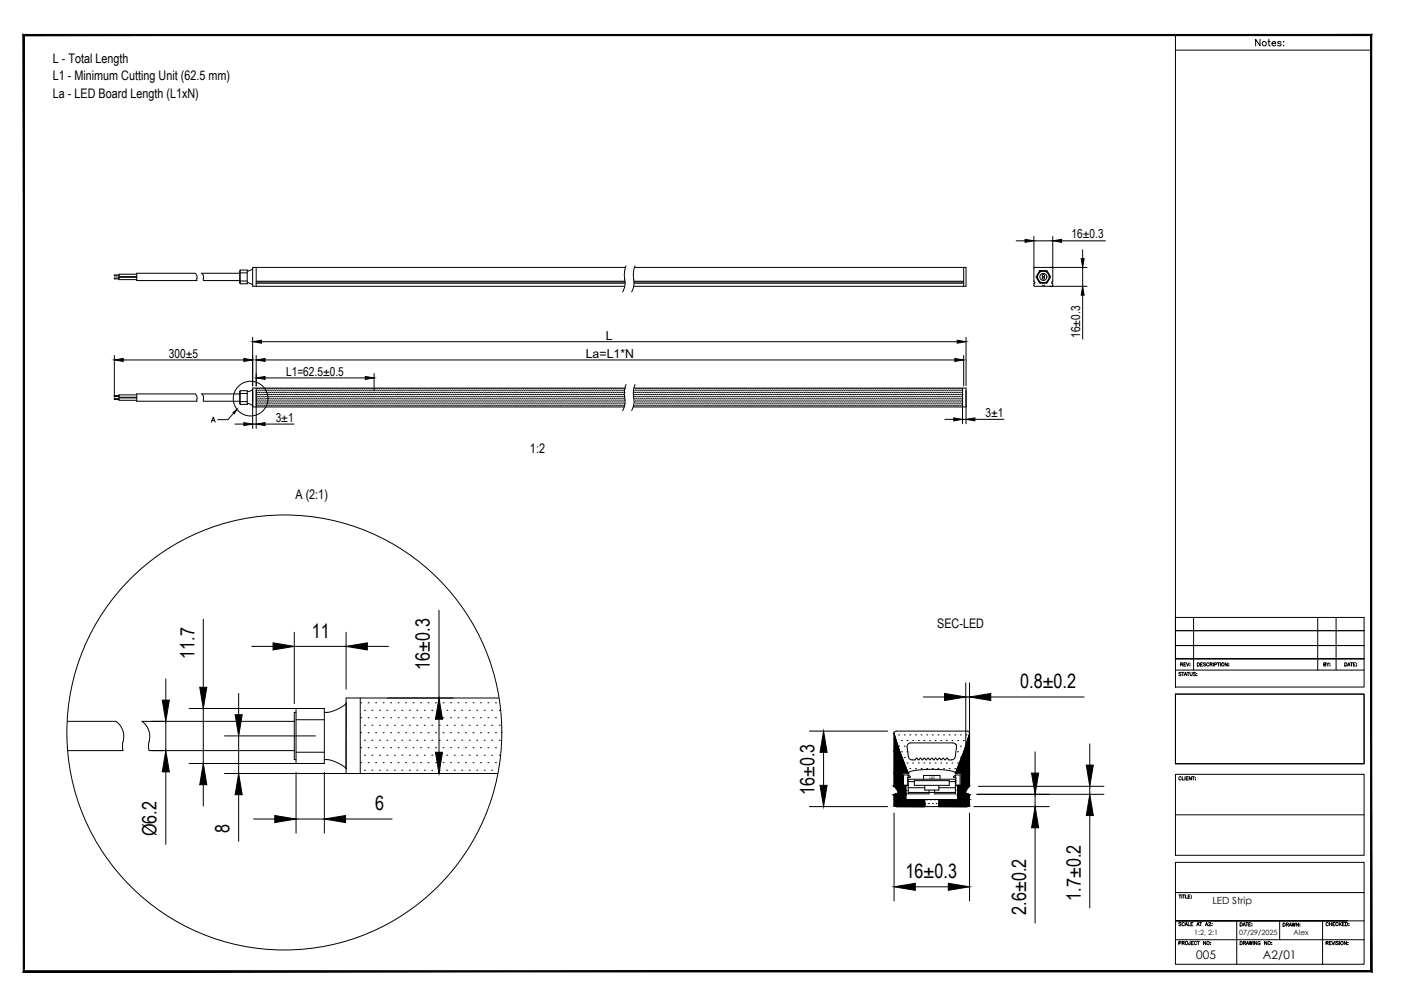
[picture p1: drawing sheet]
<svg xmlns="http://www.w3.org/2000/svg" width="594mm" height="420mm" viewBox="0 0 594 420" stroke-linecap="round" stroke-linejoin="round" font-family="sans-serif">
<defs><g id="words">
<text font-size="9.7" x="88.5" y="180.3">A</text>
<g font-size="8.4">
<text x="132.2" y="270.3">11</text>
<text x="82.5" y="279.4" transform="rotate(-90 82.5 279.4)">11.7</text>
<text x="182.3" y="283.9" transform="rotate(-90 182.3 283.9)">16±0.3</text>
<text x="432.6" y="291.7">0.8±0.2</text>
<text x="345.4" y="337.1" transform="rotate(-90 345.4 337.1)">16±0.3</text>
<text x="159" y="343.4">6</text>
<text x="97.3" y="353.2" transform="rotate(-90 97.3 353.2)">8</text>
<text x="66.3" y="354.5" transform="rotate(-90 66.3 354.5)">Ø6.2</text>
<text x="384" y="372.1">16±0.3</text>
<text x="458.3" y="381.9" transform="rotate(-90 458.3 381.9)">1.7±0.2</text>
<text x="435.1" y="387.8" transform="rotate(-90 435.1 387.8)">2.6±0.2</text>
</g>
<text font-size="6.2" x="531.3" y="20.8">Notes:</text>
<g font-size="5.6">
<text x="22.4" y="26.8">L - Total Length</text>
<text x="22.4" y="33.9">L1 - Minimum Cutting Unit (62.5 mm)</text>
<text x="22.4" y="41.6">La - LED Board Length (L1xN)</text>
<text x="224.7" y="191.9">1:2</text>
<text x="125.3" y="211.5">A (2:1)</text>
<text x="397.4" y="266.1">SEC-LED</text>
</g>
<g font-size="5.2">
<text x="454.4" y="101.1">16±0.3</text>
<text x="256.8" y="143.9">L</text>
<text x="458.1" y="143.2" transform="rotate(-90 458.1 143.2)">16±0.3</text>
<text x="71.6" y="151.6">300±5</text>
<text x="248.4" y="151.6">La=L1*N</text>
<text x="121.3" y="159.2">L1=62.5±0.5</text>
<text x="116.9" y="178.8">3±1</text>
<text x="417.9" y="176.8">3±1</text>
</g>
<g font-size="5">
<text x="507.3" y="406.5">005</text>
<text x="535.5" y="406.5">A2/01</text>
</g>
<text font-size="4.2" x="514.1" y="383.2">LED Strip</text>
<g font-size="3.1">
<text x="506.3" y="396.6">1:2, 2:1</text>
<text x="525.4" y="396.6">07/29/2025</text>
<text x="548.6" y="396.6">Alex</text>
</g>
<text font-size="1.5" x="394.1" y="330.1">LED</text>
</g></defs>
<!-- layer: 0 -->
<g fill="none" stroke="#000" stroke-width=".42">
<path d="M82.8 115.9a3.2 3.2 0 0 1 .7 3.1M85.5 115.9a3.3 3.3 0 0 1 .8 3.1M101.6 114.9h.2M101.6 119.9h.2M101.8 114.5h3v5.8h-3zM101.8 115.7h3M101.8 119.1h3M104.8 119.9l1.2 .2 1.1 .8M107.1 113.9l-1.1 .8-1.2 .2M108.6 113.4v8M108.6 119.6h156.4M108.6 119.2h156.4"/>
<path d="M265.2 113.4h-158.1v8h157.8M265.4 112.7a15.5 15.5 0 0 0-.4 7.9l-1 3.2M268.8 119.2h139.8M268.8 119.6h139.8M269 113.4h140.6v8h-140.9M269.3 112.7a15.5 15.5 0 0 0-.5 7.9l-1 3.2M408.6 113.4v8M430.9 102.1h3.8M438.4 100.2v19l.4 .5v.3l-.4 .2 .1 1.1 22.5 .1M438.4 102.1h8M440.9 114.7h3l1.6 2.7-1.6 2.7h-3l-1.6-2.7zM441 115h2.8l1.4 2.4-1.4 2.4h-2.8l-1.4-2.4z"/>
<path d="M446.2 113.4l.2 .2M446.4 100.2v19l-.4 .5 .1 .3 .3 .1v1l-.2 .3M450.2 102.1h18.6M459.1 105.9v3.7M459.1 113.4v8M461 113.4h-22.3l-.3 .2M108.6 120.1h156.4M268.8 120.1h139.8M442 121h.1M442.6 121h.1M459.1 125.1v18.6M48.5 150.7v17.8"/>
<path d="M52.2 152.6h51.2M107.1 143v20.6M108.6 150.7v12.9M110.9 144.9h295M112.4 152.6h292.5M158.6 158.4v7.3M408.6 150.7v12.9M409.6 143v20.6M82.8 167a3.2 3.2 0 0 1 .7 3.1M85.5 167l.8 1.2v1M101.6 166.1h.2M101.8 166.8h3"/>
<path d="M101.8 170.3h3M104.8 171.1l1.2 .2 1.1 .8M104.8 171.5v-5.8h-3v5.8h3M107.1 172.5h157.6M107.1 179.8h1.5M107.1 165.1l-1.1 .7-1.2 .3M108.6 164.5v17.2M108.7 165.7h.1M108.7 167.2h.1M108.7 168.8h.1M108.7 170.4h.1M108.7 172h.1"/>
<path d="M109.1 164.9h.1M109.1 166.5h.1M109.1 168h.1M109.1 169.6h.1M109.1 171.2h.1M109.5 165.7h.1M109.5 167.2h.1M109.5 168.8h.1M109.5 170.4h.1M109.5 172h.1M109.9 164.9h.1M109.9 166.5h.1"/>
<path d="M109.9 168h.1M109.9 169.6h.1M109.9 171.2h.1M110.3 165.7h.1M110.3 167.2h.1M110.3 168.8h.1M110.3 170.4h.1M110.3 172h.1M110.7 164.9h.1M110.7 166.5h.1M110.7 168h.1M110.7 169.6h.1"/>
<path d="M110.7 171.2h.1M111.1 165.7h.1M111.1 167.2h.1M111.1 168.8h.1M111.1 170.4h.1M111.1 172h.1M111.5 164.9h.1M111.5 166.5h.1M111.5 168h.1M111.5 169.6h.1M111.5 171.2h.1M111.9 165.7h.1"/>
<path d="M111.9 167.2h.1M111.9 168.8h.1M111.9 170.4h.1M111.9 172h.1M112.2 164.9h.1M112.2 166.5h.1M112.2 168h.1M112.2 169.6h.1M112.2 171.2h.1M112.4 160.2h42.5M112.4 179.8h12.3M112.6 165.7h.1"/>
<path d="M112.6 167.2h.1M112.6 168.8h.1M112.6 170.4h.1M112.6 172h.1M113 164.9h.1M113 166.5h.1M113 168h.1M113 169.6h.1M113 171.2h.1M113.4 165.7h.1M113.4 167.2h.1M113.4 168.8h.1"/>
<path d="M113.4 170.4h.1M113.4 172h.1M113.8 164.9h.1M113.8 166.5h.1M113.8 168h.1M113.8 169.6h.1M113.8 171.2h.1M114.2 165.7h.1M114.2 167.2h.1M114.2 168.8h.1M114.2 170.4h.1M114.2 172h.1"/>
<path d="M114.6 164.9h.1M114.6 166.5h.1M114.6 168h.1M114.6 169.6h.1M114.6 171.2h.1M115 165.7h.1M115 167.2h.1M115 168.8h.1M115 170.4h.1M115 172h.1M115.4 164.9h.1M115.4 166.5h.1"/>
<path d="M115.4 168h.1M115.4 169.6h.1M115.4 171.2h.1M115.8 165.7h.1M115.8 167.2h.1M115.8 168.8h.1M115.8 170.4h.1M115.8 172h.1M116.2 164.9h.1M116.2 166.5h.1M116.2 168h.1M116.2 169.6h.1"/>
<path d="M116.2 171.2h.1M116.6 165.7h.1M116.6 167.2h.1M116.6 168.8h.1M116.6 170.4h.1M116.6 172h.1M117 164.9h.1M117 166.5h.1M117 168h.1M117 169.6h.1M117 171.2h.1M117.4 165.7h.1"/>
<path d="M117.4 167.2h.1M117.4 168.8h.1M117.4 170.4h.1M117.4 172h.1M117.8 164.9h.1M117.8 166.5h.1M117.8 168h.1M117.8 169.6h.1M117.8 171.2h.1M118.2 165.7h.1M118.2 167.2h.1M118.2 168.8h.1"/>
<path d="M118.2 170.4h.1M118.2 172h.1M118.6 164.9h.1M118.6 166.5h.1M118.6 168h.1M118.6 169.6h.1M118.6 171.2h.1M119 165.7h.1M119 167.2h.1M119 168.8h.1M119 170.4h.1M119 172h.1"/>
<path d="M119.4 164.9h.1M119.4 166.5h.1M119.4 168h.1M119.4 169.6h.1M119.4 171.2h.1M119.8 165.7h.1M119.8 167.2h.1M119.8 168.8h.1M119.8 170.4h.1M119.8 172h.1M120.2 164.9h.1M120.2 166.5h.1"/>
<path d="M120.2 168h.1M120.2 169.6h.1M120.2 171.2h.1M120.6 165.7h.1M120.6 167.2h.1M120.6 168.8h.1M120.6 170.4h.1M120.6 172h.1M121 164.9h.1M121 166.5h.1M121 168h.1M121 169.6h.1"/>
<path d="M121 171.2h.1M121.4 165.7h.1M121.4 167.2h.1M121.4 168.8h.1M121.4 170.4h.1M121.4 172h.1M121.8 164.9h.1M121.8 166.5h.1M121.8 168h.1M121.8 169.6h.1M121.8 171.2h.1M122.2 165.7h.1"/>
<path d="M122.2 167.2h.1M122.2 168.8h.1M122.2 170.4h.1M122.2 172h.1M122.6 164.9h.1M122.6 166.5h.1M122.6 168h.1M122.6 169.6h.1M122.6 171.2h.1M123 165.7h.1M123 167.2h.1M123 168.8h.1"/>
<path d="M123 170.4h.1M123 172h.1M123.4 164.9h.1M123.4 166.5h.1M123.4 168h.1M123.4 169.6h.1M123.4 171.2h.1M123.8 165.7h.1M123.8 167.2h.1M123.8 168.8h.1M123.8 170.4h.1M123.8 172h.1"/>
<path d="M124.2 164.9h.1M124.2 166.5h.1M124.2 168h.1M124.2 169.6h.1M124.2 171.2h.1M124.6 165.7h.1M124.6 167.2h.1M124.6 168.8h.1M124.6 170.4h.1M124.6 172h.1M124.9 164.9h.1M124.9 166.5h.1"/>
<path d="M124.9 168h.1M124.9 169.6h.1M124.9 171.2h.1M125.3 165.7h.1M125.3 167.2h.1M125.3 168.8h.1M125.3 170.4h.1M125.3 172h.1M125.7 164.9h.1M125.7 166.5h.1M125.7 168h.1M125.7 169.6h.1"/>
<path d="M125.7 171.2h.1M126.1 165.7h.1M126.1 167.2h.1M126.1 168.8h.1M126.1 170.4h.1M126.1 172h.1M126.5 164.9h.1M126.5 166.5h.1M126.5 168h.1M126.5 169.6h.1M126.5 171.2h.1M126.9 165.7h.1"/>
<path d="M126.9 167.2h.1M126.9 168.8h.1M126.9 170.4h.1M126.9 172h.1M127.3 164.9h.1M127.3 166.5h.1M127.3 168h.1M127.3 169.6h.1M127.3 171.2h.1M127.7 165.7h.1M127.7 167.2h.1M127.7 168.8h.1"/>
<path d="M127.7 170.4h.1M127.7 172h.1M128.1 164.9h.1M128.1 166.5h.1M128.1 168h.1M128.1 169.6h.1M128.1 171.2h.1M128.5 165.7h.1M128.5 167.2h.1M128.5 168.8h.1M128.5 170.4h.1M128.5 172h.1"/>
<path d="M128.9 164.9h.1M128.9 166.5h.1M128.9 168h.1M128.9 169.6h.1M128.9 171.2h.1M129.3 165.7h.1M129.3 167.2h.1M129.3 168.8h.1M129.3 170.4h.1M129.3 172h.1M129.7 164.9h.1M129.7 166.5h.1"/>
<path d="M129.7 168h.1M129.7 169.6h.1M129.7 171.2h.1M130.1 165.7h.1M130.1 167.2h.1M130.1 168.8h.1M130.1 170.4h.1M130.1 172h.1M130.5 164.9h.1M130.5 166.5h.1M130.5 168h.1M130.5 169.6h.1"/>
<path d="M130.5 171.2h.1M130.9 165.7h.1M130.9 167.2h.1M130.9 168.8h.1M130.9 170.4h.1M130.9 172h.1M131.3 164.9h.1M131.3 166.5h.1M131.3 168h.1M131.3 169.6h.1M131.3 171.2h.1M131.7 165.7h.1"/>
<path d="M131.7 167.2h.1M131.7 168.8h.1M131.7 170.4h.1M131.7 172h.1M132.1 164.9h.1M132.1 166.5h.1M132.1 168h.1M132.1 169.6h.1M132.1 171.2h.1M132.5 165.7h.1M132.5 167.2h.1M132.5 168.8h.1"/>
<path d="M132.5 170.4h.1M132.5 172h.1M132.9 164.9h.1M132.9 166.5h.1M132.9 168h.1M132.9 169.6h.1M132.9 171.2h.1M133.3 165.7h.1M133.3 167.2h.1M133.3 168.8h.1M133.3 170.4h.1M133.3 172h.1"/>
<path d="M133.7 164.9h.1M133.7 166.5h.1M133.7 168h.1M133.7 169.6h.1M133.7 171.2h.1M134.1 165.7h.1M134.1 167.2h.1M134.1 168.8h.1M134.1 170.4h.1M134.1 172h.1M134.5 164.9h.1M134.5 166.5h.1"/>
<path d="M134.5 168h.1M134.5 169.6h.1M134.5 171.2h.1M134.9 165.7h.1M134.9 167.2h.1M134.9 168.8h.1M134.9 170.4h.1M134.9 172h.1M135.3 164.9h.1M135.3 166.5h.1M135.3 168h.1M135.3 169.6h.1"/>
<path d="M135.3 171.2h.1M135.7 165.7h.1M135.7 167.2h.1M135.7 168.8h.1M135.7 170.4h.1M135.7 172h.1M136.1 164.9h.1M136.1 166.5h.1M136.1 168h.1M136.1 169.6h.1M136.1 171.2h.1M136.5 165.7h.1"/>
<path d="M136.5 167.2h.1M136.5 168.8h.1M136.5 170.4h.1M136.5 172h.1M136.9 164.9h.1M136.9 166.5h.1M136.9 168h.1M136.9 169.6h.1M136.9 171.2h.1M137.3 165.7h.1M137.3 167.2h.1M137.3 168.8h.1"/>
<path d="M137.3 170.4h.1M137.3 172h.1M137.6 164.9h.1M137.6 166.5h.1M137.6 168h.1M137.6 169.6h.1M137.6 171.2h.1M138 165.7h.1M138 167.2h.1M138 168.8h.1M138 170.4h.1M138 172h.1"/>
<path d="M138.4 164.9h.1M138.4 166.5h.1M138.4 168h.1M138.4 169.6h.1M138.4 171.2h.1M138.8 165.7h.1M138.8 167.2h.1M138.8 168.8h.1M138.8 170.4h.1M138.8 172h.1M139.2 164.9h.1M139.2 166.5h.1"/>
<path d="M139.2 168h.1M139.2 169.6h.1M139.2 171.2h.1M139.6 165.7h.1M139.6 167.2h.1M139.6 168.8h.1M139.6 170.4h.1M139.6 172h.1M140 164.9h.1M140 166.5h.1M140 168h.1M140 169.6h.1"/>
<path d="M140 171.2h.1M140.4 165.7h.1M140.4 167.2h.1M140.4 168.8h.1M140.4 170.4h.1M140.4 172h.1M140.8 164.9h.1M140.8 166.5h.1M140.8 168h.1M140.8 169.6h.1M140.8 171.2h.1M141.2 165.7h.1"/>
<path d="M141.2 167.2h.1M141.2 168.8h.1M141.2 170.4h.1M141.2 172h.1M141.6 164.9h.1M141.6 166.5h.1M141.6 168h.1M141.6 169.6h.1M141.6 171.2h.1M142 165.7h.1M142 167.2h.1M142 168.8h.1"/>
<path d="M142 170.4h.1M142 172h.1M142.4 164.9h.1M142.4 166.5h.1M142.4 168h.1M142.4 169.6h.1M142.4 171.2h.1M142.8 165.7h.1M142.8 167.2h.1M142.8 168.8h.1M142.8 170.4h.1M142.8 172h.1"/>
<path d="M143.2 164.9h.1M143.2 166.5h.1M143.2 168h.1M143.2 169.6h.1M143.2 171.2h.1M143.6 165.7h.1M143.6 167.2h.1M143.6 168.8h.1M143.6 170.4h.1M143.6 172h.1M144 164.9h.1M144 166.5h.1"/>
<path d="M144 168h.1M144 169.6h.1M144 171.2h.1M144.4 165.7h.1M144.4 167.2h.1M144.4 168.8h.1M144.4 170.4h.1M144.4 172h.1M144.8 164.9h.1M144.8 166.5h.1M144.8 168h.1M144.8 169.6h.1"/>
<path d="M144.8 171.2h.1M145.2 165.7h.1M145.2 167.2h.1M145.2 168.8h.1M145.2 170.4h.1M145.2 172h.1M145.6 164.9h.1M145.6 166.5h.1M145.6 168h.1M145.6 169.6h.1M145.6 171.2h.1M146 165.7h.1"/>
<path d="M146 167.2h.1M146 168.8h.1M146 170.4h.1M146 172h.1M146.4 164.9h.1M146.4 166.5h.1M146.4 168h.1M146.4 169.6h.1M146.4 171.2h.1M146.8 165.7h.1M146.8 167.2h.1M146.8 168.8h.1"/>
<path d="M146.8 170.4h.1M146.8 172h.1M147.2 164.9h.1M147.2 166.5h.1M147.2 168h.1M147.2 169.6h.1M147.2 171.2h.1M147.6 165.7h.1M147.6 167.2h.1M147.6 168.8h.1M147.6 170.4h.1M147.6 172h.1"/>
<path d="M148 164.9h.1M148 166.5h.1M148 168h.1M148 169.6h.1M148 171.2h.1M148.4 165.7h.1M148.4 167.2h.1M148.4 168.8h.1M148.4 170.4h.1M148.4 172h.1M148.8 164.9h.1M148.8 166.5h.1"/>
<path d="M148.8 168h.1M148.8 169.6h.1M148.8 171.2h.1M149.2 165.7h.1M149.2 167.2h.1M149.2 168.8h.1M149.2 170.4h.1M149.2 172h.1M149.6 164.9h.1M149.6 166.5h.1M149.6 168h.1M149.6 169.6h.1"/>
<path d="M149.6 171.2h.1M150 165.7h.1M150 167.2h.1M150 168.8h.1M150 170.4h.1M150 172h.1M150.3 164.9h.1M150.3 166.5h.1M150.3 168h.1M150.3 169.6h.1M150.3 171.2h.1M150.7 165.7h.1"/>
<path d="M150.7 167.2h.1M150.7 168.8h.1M150.7 170.4h.1M150.7 172h.1M151.1 164.9h.1M151.1 166.5h.1M151.1 168h.1M151.1 169.6h.1M151.1 171.2h.1M151.5 165.7h.1M151.5 167.2h.1M151.5 168.8h.1"/>
<path d="M151.5 170.4h.1M151.5 172h.1M151.9 164.9h.1M151.9 166.5h.1M151.9 168h.1M151.9 169.6h.1M151.9 171.2h.1M152.3 165.7h.1M152.3 167.2h.1M152.3 168.8h.1M152.3 170.4h.1M152.3 172h.1"/>
<path d="M152.7 164.9h.1M152.7 166.5h.1M152.7 168h.1M152.7 169.6h.1M152.7 171.2h.1M153.1 165.7h.1M153.1 167.2h.1M153.1 168.8h.1M153.1 170.4h.1M153.1 172h.1M153.5 164.9h.1M153.5 166.5h.1"/>
<path d="M153.5 168h.1M153.5 169.6h.1M153.5 171.2h.1M153.9 165.7h.1M153.9 167.2h.1M153.9 168.8h.1M153.9 170.4h.1M153.9 172h.1M154.3 164.9h.1M154.3 166.5h.1M154.3 168h.1M154.3 169.6h.1"/>
<path d="M154.3 171.2h.1M154.7 165.7h.1M154.7 167.2h.1M154.7 168.8h.1M154.7 170.4h.1M154.7 172h.1M155.1 164.9h.1M155.1 166.5h.1M155.1 168h.1M155.1 169.6h.1M155.1 171.2h.1M155.5 165.7h.1"/>
<path d="M155.5 167.2h.1M155.5 168.8h.1M155.5 170.4h.1M155.5 172h.1M155.9 164.9h.1M155.9 166.5h.1M155.9 168h.1M155.9 169.6h.1M155.9 171.2h.1M156.3 165.7h.1M156.3 167.2h.1M156.3 168.8h.1"/>
<path d="M156.3 170.4h.1M156.3 172h.1M156.7 164.9h.1M156.7 166.5h.1M156.7 168h.1M156.7 169.6h.1M156.7 171.2h.1M157.1 165.7h.1M157.1 167.2h.1M157.1 168.8h.1M157.1 170.4h.1M157.1 172h.1"/>
<path d="M157.5 164.9h.1M157.5 166.5h.1M157.5 168h.1M157.5 169.6h.1M157.5 171.2h.1M157.9 165.7h.1M157.9 167.2h.1M157.9 168.8h.1M157.9 170.4h.1M157.9 172h.1M158.3 164.9h.1M158.3 166.5h.1"/>
<path d="M158.3 168h.1M158.3 169.6h.1M158.3 171.2h.1M158.7 165.7h.1M158.7 167.2h.1M158.7 168.8h.1M158.7 170.4h.1M158.7 172h.1M159.1 164.9h.1M159.1 166.5h.1M159.1 168h.1M159.1 169.6h.1"/>
<path d="M159.1 171.2h.1M159.5 165.7h.1M159.5 167.2h.1M159.5 168.8h.1M159.5 170.4h.1M159.5 172h.1M159.9 164.9h.1M159.9 166.5h.1M159.9 168h.1M159.9 169.6h.1M159.9 171.2h.1M160.3 165.7h.1"/>
<path d="M160.3 167.2h.1M160.3 168.8h.1M160.3 170.4h.1M160.3 172h.1M160.7 164.9h.1M160.7 166.5h.1M160.7 168h.1M160.7 169.6h.1M160.7 171.2h.1M161.1 165.7h.1M161.1 167.2h.1M161.1 168.8h.1"/>
<path d="M161.1 170.4h.1M161.1 172h.1M161.5 164.9h.1M161.5 166.5h.1M161.5 168h.1M161.5 169.6h.1M161.5 171.2h.1M161.9 165.7h.1M161.9 167.2h.1M161.9 168.8h.1M161.9 170.4h.1M161.9 172h.1"/>
<path d="M162.3 164.9h.1M162.3 166.5h.1M162.3 168h.1M162.3 169.6h.1M162.3 171.2h.1M162.7 165.7h.1M162.7 167.2h.1M162.7 168.8h.1M162.7 170.4h.1M162.7 172h.1M163 164.9h.1M163 166.5h.1"/>
<path d="M163 168h.1M163 169.6h.1M163 171.2h.1M163.4 165.7h.1M163.4 167.2h.1M163.4 168.8h.1M163.4 170.4h.1M163.4 172h.1M163.8 164.9h.1M163.8 166.5h.1M163.8 168h.1M163.8 169.6h.1"/>
<path d="M163.8 171.2h.1M164.2 165.7h.1M164.2 167.2h.1M164.2 168.8h.1M164.2 170.4h.1M164.2 172h.1M164.6 164.9h.1M164.6 166.5h.1M164.6 168h.1M164.6 169.6h.1M164.6 171.2h.1M165 165.7h.1"/>
<path d="M165 167.2h.1M165 168.8h.1M165 170.4h.1M165 172h.1M165.4 164.9h.1M165.4 166.5h.1M165.4 168h.1M165.4 169.6h.1M165.4 171.2h.1M165.8 165.7h.1M165.8 167.2h.1M165.8 168.8h.1"/>
<path d="M165.8 170.4h.1M165.8 172h.1M166.2 164.9h.1M166.2 166.5h.1M166.2 168h.1M166.2 169.6h.1M166.2 171.2h.1M166.6 165.7h.1M166.6 167.2h.1M166.6 168.8h.1M166.6 170.4h.1M166.6 172h.1"/>
<path d="M167 164.9h.1M167 166.5h.1M167 168h.1M167 169.6h.1M167 171.2h.1M167.4 165.7h.1M167.4 167.2h.1M167.4 168.8h.1M167.4 170.4h.1M167.4 172h.1M167.8 164.9h.1M167.8 166.5h.1"/>
<path d="M167.8 168h.1M167.8 169.6h.1M167.8 171.2h.1M168.2 165.7h.1M168.2 167.2h.1M168.2 168.8h.1M168.2 170.4h.1M168.2 172h.1M168.6 164.9h.1M168.6 166.5h.1M168.6 168h.1M168.6 169.6h.1"/>
<path d="M168.6 171.2h.1M169 165.7h.1M169 167.2h.1M169 168.8h.1M169 170.4h.1M169 172h.1M169.4 164.9h.1M169.4 166.5h.1M169.4 168h.1M169.4 169.6h.1M169.4 171.2h.1M169.8 165.7h.1"/>
<path d="M169.8 167.2h.1M169.8 168.8h.1M169.8 170.4h.1M169.8 172h.1M170.2 164.9h.1M170.2 166.5h.1M170.2 168h.1M170.2 169.6h.1M170.2 171.2h.1M170.6 165.7h.1M170.6 167.2h.1M170.6 168.8h.1"/>
<path d="M170.6 170.4h.1M170.6 172h.1M171 164.9h.1M171 166.5h.1M171 168h.1M171 169.6h.1M171 171.2h.1M171.4 165.7h.1M171.4 167.2h.1M171.4 168.8h.1M171.4 170.4h.1M171.4 172h.1"/>
<path d="M171.8 164.9h.1M171.8 166.5h.1M171.8 168h.1M171.8 169.6h.1M171.8 171.2h.1M172.2 165.7h.1M172.2 167.2h.1M172.2 168.8h.1M172.2 170.4h.1M172.2 172h.1M172.6 164.9h.1M172.6 166.5h.1"/>
<path d="M172.6 168h.1M172.6 169.6h.1M172.6 171.2h.1M173 165.7h.1M173 167.2h.1M173 168.8h.1M173 170.4h.1M173 172h.1M173.4 164.9h.1M173.4 166.5h.1M173.4 168h.1M173.4 169.6h.1"/>
<path d="M173.4 171.2h.1M173.8 165.7h.1M173.8 167.2h.1M173.8 168.8h.1M173.8 170.4h.1M173.8 172h.1M174.2 164.9h.1M174.2 166.5h.1M174.2 168h.1M174.2 169.6h.1M174.2 171.2h.1M174.6 165.7h.1"/>
<path d="M174.6 167.2h.1M174.6 168.8h.1M174.6 170.4h.1M174.6 172h.1M175 164.9h.1M175 166.5h.1M175 168h.1M175 169.6h.1M175 171.2h.1M175.4 165.7h.1M175.4 167.2h.1M175.4 168.8h.1"/>
<path d="M175.4 170.4h.1M175.4 172h.1M175.7 164.9h.1M175.7 166.5h.1M175.7 168h.1M175.7 169.6h.1M175.7 171.2h.1M176.1 165.7h.1M176.1 167.2h.1M176.1 168.8h.1M176.1 170.4h.1M176.1 172h.1"/>
<path d="M176.5 164.9h.1M176.5 166.5h.1M176.5 168h.1M176.5 169.6h.1M176.5 171.2h.1M176.9 165.7h.1M176.9 167.2h.1M176.9 168.8h.1M176.9 170.4h.1M176.9 172h.1M177.3 164.9h.1M177.3 166.5h.1"/>
<path d="M177.3 168h.1M177.3 169.6h.1M177.3 171.2h.1M177.7 165.7h.1M177.7 167.2h.1M177.7 168.8h.1M177.7 170.4h.1M177.7 172h.1M178.1 164.9h.1M178.1 166.5h.1M178.1 168h.1M178.1 169.6h.1"/>
<path d="M178.1 171.2h.1M178.5 165.7h.1M178.5 167.2h.1M178.5 168.8h.1M178.5 170.4h.1M178.5 172h.1M178.9 164.9h.1M178.9 166.5h.1M178.9 168h.1M178.9 169.6h.1M178.9 171.2h.1M179.3 165.7h.1"/>
<path d="M179.3 167.2h.1M179.3 168.8h.1M179.3 170.4h.1M179.3 172h.1M179.7 164.9h.1M179.7 166.5h.1M179.7 168h.1M179.7 169.6h.1M179.7 171.2h.1M180.1 165.7h.1M180.1 167.2h.1M180.1 168.8h.1"/>
<path d="M180.1 170.4h.1M180.1 172h.1M180.5 164.9h.1M180.5 166.5h.1M180.5 168h.1M180.5 169.6h.1M180.5 171.2h.1M180.9 165.7h.1M180.9 167.2h.1M180.9 168.8h.1M180.9 170.4h.1M180.9 172h.1"/>
<path d="M181.3 164.9h.1M181.3 166.5h.1M181.3 168h.1M181.3 169.6h.1M181.3 171.2h.1M181.7 165.7h.1M181.7 167.2h.1M181.7 168.8h.1M181.7 170.4h.1M181.7 172h.1M182.1 164.9h.1M182.1 166.5h.1"/>
<path d="M182.1 168h.1M182.1 169.6h.1M182.1 171.2h.1M182.5 165.7h.1M182.5 167.2h.1M182.5 168.8h.1M182.5 170.4h.1M182.5 172h.1M182.9 164.9h.1M182.9 166.5h.1M182.9 168h.1M182.9 169.6h.1"/>
<path d="M182.9 171.2h.1M183.3 165.7h.1M183.3 167.2h.1M183.3 168.8h.1M183.3 170.4h.1M183.3 172h.1M183.7 164.9h.1M183.7 166.5h.1M183.7 168h.1M183.7 169.6h.1M183.7 171.2h.1M184.1 165.7h.1"/>
<path d="M184.1 167.2h.1M184.1 168.8h.1M184.1 170.4h.1M184.1 172h.1M184.5 164.9h.1M184.5 166.5h.1M184.5 168h.1M184.5 169.6h.1M184.5 171.2h.1M184.9 165.7h.1M184.9 167.2h.1M184.9 168.8h.1"/>
<path d="M184.9 170.4h.1M184.9 172h.1M185.3 164.9h.1M185.3 166.5h.1M185.3 168h.1M185.3 169.6h.1M185.3 171.2h.1M185.7 165.7h.1M185.7 167.2h.1M185.7 168.8h.1M185.7 170.4h.1M185.7 172h.1"/>
<path d="M186.1 164.9h.1M186.1 166.5h.1M186.1 168h.1M186.1 169.6h.1M186.1 171.2h.1M186.5 165.7h.1M186.5 167.2h.1M186.5 168.8h.1M186.5 170.4h.1M186.5 172h.1M186.9 164.9h.1M186.9 166.5h.1"/>
<path d="M186.9 168h.1M186.9 169.6h.1M186.9 171.2h.1M187.3 165.7h.1M187.3 167.2h.1M187.3 168.8h.1M187.3 170.4h.1M187.3 172h.1M187.7 164.9h.1M187.7 166.5h.1M187.7 168h.1M187.7 169.6h.1"/>
<path d="M187.7 171.2h.1M188.1 165.7h.1M188.1 167.2h.1M188.1 168.8h.1M188.1 170.4h.1M188.1 172h.1M188.4 164.9h.1M188.4 166.5h.1M188.4 168h.1M188.4 169.6h.1M188.4 171.2h.1M188.8 165.7h.1"/>
<path d="M188.8 167.2h.1M188.8 168.8h.1M188.8 170.4h.1M188.8 172h.1M189.2 164.9h.1M189.2 166.5h.1M189.2 168h.1M189.2 169.6h.1M189.2 171.2h.1M189.6 165.7h.1M189.6 167.2h.1M189.6 168.8h.1"/>
<path d="M189.6 170.4h.1M189.6 172h.1M190 164.9h.1M190 166.5h.1M190 168h.1M190 169.6h.1M190 171.2h.1M190.4 165.7h.1M190.4 167.2h.1M190.4 168.8h.1M190.4 170.4h.1M190.4 172h.1"/>
<path d="M190.8 164.9h.1M190.8 166.5h.1M190.8 168h.1M190.8 169.6h.1M190.8 171.2h.1M191.2 165.7h.1M191.2 167.2h.1M191.2 168.8h.1M191.2 170.4h.1M191.2 172h.1M191.6 164.9h.1M191.6 166.5h.1"/>
<path d="M191.6 168h.1M191.6 169.6h.1M191.6 171.2h.1M192 165.7h.1M192 167.2h.1M192 168.8h.1M192 170.4h.1M192 172h.1M192.4 164.9h.1M192.4 166.5h.1M192.4 168h.1M192.4 169.6h.1"/>
<path d="M192.4 171.2h.1M192.8 165.7h.1M192.8 167.2h.1M192.8 168.8h.1M192.8 170.4h.1M192.8 172h.1M193.2 164.9h.1M193.2 166.5h.1M193.2 168h.1M193.2 169.6h.1M193.2 171.2h.1M193.6 165.7h.1"/>
<path d="M193.6 167.2h.1M193.6 168.8h.1M193.6 170.4h.1M193.6 172h.1M194 164.9h.1M194 166.5h.1M194 168h.1M194 169.6h.1M194 171.2h.1M194.4 165.7h.1M194.4 167.2h.1M194.4 168.8h.1"/>
<path d="M194.4 170.4h.1M194.4 172h.1M194.8 164.9h.1M194.8 166.5h.1M194.8 168h.1M194.8 169.6h.1M194.8 171.2h.1M195.2 165.7h.1M195.2 167.2h.1M195.2 168.8h.1M195.2 170.4h.1M195.2 172h.1"/>
<path d="M195.6 164.9h.1M195.6 166.5h.1M195.6 168h.1M195.6 169.6h.1M195.6 171.2h.1M196 165.7h.1M196 167.2h.1M196 168.8h.1M196 170.4h.1M196 172h.1M196.4 164.9h.1M196.4 166.5h.1"/>
<path d="M196.4 168h.1M196.4 169.6h.1M196.4 171.2h.1M196.8 165.7h.1M196.8 167.2h.1M196.8 168.8h.1M196.8 170.4h.1M196.8 172h.1M197.2 164.9h.1M197.2 166.5h.1M197.2 168h.1M197.2 169.6h.1"/>
<path d="M197.2 171.2h.1M197.6 165.7h.1M197.6 167.2h.1M197.6 168.8h.1M197.6 170.4h.1M197.6 172h.1M198 164.9h.1M198 166.5h.1M198 168h.1M198 169.6h.1M198 171.2h.1M198.4 165.7h.1"/>
<path d="M198.4 167.2h.1M198.4 168.8h.1M198.4 170.4h.1M198.4 172h.1M198.8 164.9h.1M198.8 166.5h.1M198.8 168h.1M198.8 169.6h.1M198.8 171.2h.1M199.2 165.7h.1M199.2 167.2h.1M199.2 168.8h.1"/>
<path d="M199.2 170.4h.1M199.2 172h.1M199.6 164.9h.1M199.6 166.5h.1M199.6 168h.1M199.6 169.6h.1M199.6 171.2h.1M200 165.7h.1M200 167.2h.1M200 168.8h.1M200 170.4h.1M200 172h.1"/>
<path d="M200.4 164.9h.1M200.4 166.5h.1M200.4 168h.1M200.4 169.6h.1M200.4 171.2h.1M200.8 165.7h.1M200.8 167.2h.1M200.8 168.8h.1M200.8 170.4h.1M200.8 172h.1M201.1 164.9h.1M201.1 166.5h.1"/>
<path d="M201.1 168h.1M201.1 169.6h.1M201.1 171.2h.1M201.5 165.7h.1M201.5 167.2h.1M201.5 168.8h.1M201.5 170.4h.1M201.5 172h.1M201.9 164.9h.1M201.9 166.5h.1M201.9 168h.1M201.9 169.6h.1"/>
<path d="M201.9 171.2h.1M202.3 165.7h.1M202.3 167.2h.1M202.3 168.8h.1M202.3 170.4h.1M202.3 172h.1M202.7 164.9h.1M202.7 166.5h.1M202.7 168h.1M202.7 169.6h.1M202.7 171.2h.1M203.1 165.7h.1"/>
<path d="M203.1 167.2h.1M203.1 168.8h.1M203.1 170.4h.1M203.1 172h.1M203.5 164.9h.1M203.5 166.5h.1M203.5 168h.1M203.5 169.6h.1M203.5 171.2h.1M203.9 165.7h.1M203.9 167.2h.1M203.9 168.8h.1"/>
<path d="M203.9 170.4h.1M203.9 172h.1M204.3 164.9h.1M204.3 166.5h.1M204.3 168h.1M204.3 169.6h.1M204.3 171.2h.1M204.7 165.7h.1M204.7 167.2h.1M204.7 168.8h.1M204.7 170.4h.1M204.7 172h.1"/>
<path d="M205.1 164.9h.1M205.1 166.5h.1M205.1 168h.1M205.1 169.6h.1M205.1 171.2h.1M205.5 165.7h.1M205.5 167.2h.1M205.5 168.8h.1M205.5 170.4h.1M205.5 172h.1M205.9 164.9h.1M205.9 166.5h.1"/>
<path d="M205.9 168h.1M205.9 169.6h.1M205.9 171.2h.1M206.3 165.7h.1M206.3 167.2h.1M206.3 168.8h.1M206.3 170.4h.1M206.3 172h.1M206.7 164.9h.1M206.7 166.5h.1M206.7 168h.1M206.7 169.6h.1"/>
<path d="M206.7 171.2h.1M207.1 165.7h.1M207.1 167.2h.1M207.1 168.8h.1M207.1 170.4h.1M207.1 172h.1M207.5 164.9h.1M207.5 166.5h.1M207.5 168h.1M207.5 169.6h.1M207.5 171.2h.1M207.9 165.7h.1"/>
<path d="M207.9 167.2h.1M207.9 168.8h.1M207.9 170.4h.1M207.9 172h.1M208.3 164.9h.1M208.3 166.5h.1M208.3 168h.1M208.3 169.6h.1M208.3 171.2h.1M208.7 165.7h.1M208.7 167.2h.1M208.7 168.8h.1"/>
<path d="M208.7 170.4h.1M208.7 172h.1M209.1 164.9h.1M209.1 166.5h.1M209.1 168h.1M209.1 169.6h.1M209.1 171.2h.1M209.5 165.7h.1M209.5 167.2h.1M209.5 168.8h.1M209.5 170.4h.1M209.5 172h.1"/>
<path d="M209.9 164.9h.1M209.9 166.5h.1M209.9 168h.1M209.9 169.6h.1M209.9 171.2h.1M210.3 165.7h.1M210.3 167.2h.1M210.3 168.8h.1M210.3 170.4h.1M210.3 172h.1M210.7 164.9h.1M210.7 166.5h.1"/>
<path d="M210.7 168h.1M210.7 169.6h.1M210.7 171.2h.1M211.1 165.7h.1M211.1 167.2h.1M211.1 168.8h.1M211.1 170.4h.1M211.1 172h.1M211.5 164.9h.1M211.5 166.5h.1M211.5 168h.1M211.5 169.6h.1"/>
<path d="M211.5 171.2h.1M211.9 165.7h.1M211.9 167.2h.1M211.9 168.8h.1M211.9 170.4h.1M211.9 172h.1M212.3 164.9h.1M212.3 166.5h.1M212.3 168h.1M212.3 169.6h.1M212.3 171.2h.1M212.7 165.7h.1"/>
<path d="M212.7 167.2h.1M212.7 168.8h.1M212.7 170.4h.1M212.7 172h.1M213.1 164.9h.1M213.1 166.5h.1M213.1 168h.1M213.1 169.6h.1M213.1 171.2h.1M213.5 165.7h.1M213.5 167.2h.1M213.5 168.8h.1"/>
<path d="M213.5 170.4h.1M213.5 172h.1M213.8 164.9h.1M213.8 166.5h.1M213.8 168h.1M213.8 169.6h.1M213.8 171.2h.1M214.2 165.7h.1M214.2 167.2h.1M214.2 168.8h.1M214.2 170.4h.1M214.2 172h.1"/>
<path d="M214.6 164.9h.1M214.6 166.5h.1M214.6 168h.1M214.6 169.6h.1M214.6 171.2h.1M215 165.7h.1M215 167.2h.1M215 168.8h.1M215 170.4h.1M215 172h.1M215.4 164.9h.1M215.4 166.5h.1"/>
<path d="M215.4 168h.1M215.4 169.6h.1M215.4 171.2h.1M215.8 165.7h.1M215.8 167.2h.1M215.8 168.8h.1M215.8 170.4h.1M215.8 172h.1M216.2 164.9h.1M216.2 166.5h.1M216.2 168h.1M216.2 169.6h.1"/>
<path d="M216.2 171.2h.1M216.6 165.7h.1M216.6 167.2h.1M216.6 168.8h.1M216.6 170.4h.1M216.6 172h.1M217 164.9h.1M217 166.5h.1M217 168h.1M217 169.6h.1M217 171.2h.1M217.4 165.7h.1"/>
<path d="M217.4 167.2h.1M217.4 168.8h.1M217.4 170.4h.1M217.4 172h.1M217.8 164.9h.1M217.8 166.5h.1M217.8 168h.1M217.8 169.6h.1M217.8 171.2h.1M218.2 165.7h.1M218.2 167.2h.1M218.2 168.8h.1"/>
<path d="M218.2 170.4h.1M218.2 172h.1M218.6 164.9h.1M218.6 166.5h.1M218.6 168h.1M218.6 169.6h.1M218.6 171.2h.1M219 165.7h.1M219 167.2h.1M219 168.8h.1M219 170.4h.1M219 172h.1"/>
<path d="M219.4 164.9h.1M219.4 166.5h.1M219.4 168h.1M219.4 169.6h.1M219.4 171.2h.1M219.8 165.7h.1M219.8 167.2h.1M219.8 168.8h.1M219.8 170.4h.1M219.8 172h.1M220.2 164.9h.1M220.2 166.5h.1"/>
<path d="M220.2 168h.1M220.2 169.6h.1M220.2 171.2h.1M220.6 165.7h.1M220.6 167.2h.1M220.6 168.8h.1M220.6 170.4h.1M220.6 172h.1M221 164.9h.1M221 166.5h.1M221 168h.1M221 169.6h.1"/>
<path d="M221 171.2h.1M221.4 165.7h.1M221.4 167.2h.1M221.4 168.8h.1M221.4 170.4h.1M221.4 172h.1M221.8 164.9h.1M221.8 166.5h.1M221.8 168h.1M221.8 169.6h.1M221.8 171.2h.1M222.2 165.7h.1"/>
<path d="M222.2 167.2h.1M222.2 168.8h.1M222.2 170.4h.1M222.2 172h.1M222.6 164.9h.1M222.6 166.5h.1M222.6 168h.1M222.6 169.6h.1M222.6 171.2h.1M223 165.7h.1M223 167.2h.1M223 168.8h.1"/>
<path d="M223 170.4h.1M223 172h.1M223.4 164.9h.1M223.4 166.5h.1M223.4 168h.1M223.4 169.6h.1M223.4 171.2h.1M223.8 165.7h.1M223.8 167.2h.1M223.8 168.8h.1M223.8 170.4h.1M223.8 172h.1"/>
<path d="M224.2 164.9h.1M224.2 166.5h.1M224.2 168h.1M224.2 169.6h.1M224.2 171.2h.1M224.6 165.7h.1M224.6 167.2h.1M224.6 168.8h.1M224.6 170.4h.1M224.6 172h.1M225 164.9h.1M225 166.5h.1"/>
<path d="M225 168h.1M225 169.6h.1M225 171.2h.1M225.4 165.7h.1M225.4 167.2h.1M225.4 168.8h.1M225.4 170.4h.1M225.4 172h.1M225.8 164.9h.1M225.8 166.5h.1M225.8 168h.1M225.8 169.6h.1"/>
<path d="M225.8 171.2h.1M226.2 165.7h.1M226.2 167.2h.1M226.2 168.8h.1M226.2 170.4h.1M226.2 172h.1M226.5 164.9h.1M226.5 166.5h.1M226.5 168h.1M226.5 169.6h.1M226.5 171.2h.1M226.9 165.7h.1"/>
<path d="M226.9 167.2h.1M226.9 168.8h.1M226.9 170.4h.1M226.9 172h.1M227.3 164.9h.1M227.3 166.5h.1M227.3 168h.1M227.3 169.6h.1M227.3 171.2h.1M227.7 165.7h.1M227.7 167.2h.1M227.7 168.8h.1"/>
<path d="M227.7 170.4h.1M227.7 172h.1M228.1 164.9h.1M228.1 166.5h.1M228.1 168h.1M228.1 169.6h.1M228.1 171.2h.1M228.5 165.7h.1M228.5 167.2h.1M228.5 168.8h.1M228.5 170.4h.1M228.5 172h.1"/>
<path d="M228.9 164.9h.1M228.9 166.5h.1M228.9 168h.1M228.9 169.6h.1M228.9 171.2h.1M229.3 165.7h.1M229.3 167.2h.1M229.3 168.8h.1M229.3 170.4h.1M229.3 172h.1M229.7 164.9h.1M229.7 166.5h.1"/>
<path d="M229.7 168h.1M229.7 169.6h.1M229.7 171.2h.1M230.1 165.7h.1M230.1 167.2h.1M230.1 168.8h.1M230.1 170.4h.1M230.1 172h.1M230.5 164.9h.1M230.5 166.5h.1M230.5 168h.1M230.5 169.6h.1"/>
<path d="M230.5 171.2h.1M230.9 165.7h.1M230.9 167.2h.1M230.9 168.8h.1M230.9 170.4h.1M230.9 172h.1M231.3 164.9h.1M231.3 166.5h.1M231.3 168h.1M231.3 169.6h.1M231.3 171.2h.1M231.7 165.7h.1"/>
<path d="M231.7 167.2h.1M231.7 168.8h.1M231.7 170.4h.1M231.7 172h.1M232.1 164.9h.1M232.1 166.5h.1M232.1 168h.1M232.1 169.6h.1M232.1 171.2h.1M232.5 165.7h.1M232.5 167.2h.1M232.5 168.8h.1"/>
<path d="M232.5 170.4h.1M232.5 172h.1M232.9 164.9h.1M232.9 166.5h.1M232.9 168h.1M232.9 169.6h.1M232.9 171.2h.1M233.3 165.7h.1M233.3 167.2h.1M233.3 168.8h.1M233.3 170.4h.1M233.3 172h.1"/>
<path d="M233.7 164.9h.1M233.7 166.5h.1M233.7 168h.1M233.7 169.6h.1M233.7 171.2h.1M234.1 165.7h.1M234.1 167.2h.1M234.1 168.8h.1M234.1 170.4h.1M234.1 172h.1M234.5 164.9h.1M234.5 166.5h.1"/>
<path d="M234.5 168h.1M234.5 169.6h.1M234.5 171.2h.1M234.9 165.7h.1M234.9 167.2h.1M234.9 168.8h.1M234.9 170.4h.1M234.9 172h.1M235.3 164.9h.1M235.3 166.5h.1M235.3 168h.1M235.3 169.6h.1"/>
<path d="M235.3 171.2h.1M235.7 165.7h.1M235.7 167.2h.1M235.7 168.8h.1M235.7 170.4h.1M235.7 172h.1M236.1 164.9h.1M236.1 166.5h.1M236.1 168h.1M236.1 169.6h.1M236.1 171.2h.1M236.5 165.7h.1"/>
<path d="M236.5 167.2h.1M236.5 168.8h.1M236.5 170.4h.1M236.5 172h.1M236.9 164.9h.1M236.9 166.5h.1M236.9 168h.1M236.9 169.6h.1M236.9 171.2h.1M237.3 165.7h.1M237.3 167.2h.1M237.3 168.8h.1"/>
<path d="M237.3 170.4h.1M237.3 172h.1M237.7 164.9h.1M237.7 166.5h.1M237.7 168h.1M237.7 169.6h.1M237.7 171.2h.1M238.1 165.7h.1M238.1 167.2h.1M238.1 168.8h.1M238.1 170.4h.1M238.1 172h.1"/>
<path d="M238.5 164.9h.1M238.5 166.5h.1M238.5 168h.1M238.5 169.6h.1M238.5 171.2h.1M238.9 165.7h.1M238.9 167.2h.1M238.9 168.8h.1M238.9 170.4h.1M238.9 172h.1M239.3 164.9h.1M239.3 166.5h.1"/>
<path d="M239.3 168h.1M239.3 169.6h.1M239.3 171.2h.1M239.6 165.7h.1M239.6 167.2h.1M239.6 168.8h.1M239.6 170.4h.1M239.6 172h.1M240.1 164.9h.1M240.1 166.5h.1M240.1 168h.1M240.1 169.6h.1"/>
<path d="M240.1 171.2h.1M240.4 165.7h.1M240.4 167.2h.1M240.4 168.8h.1M240.4 170.4h.1M240.4 172h.1M240.8 164.9h.1M240.8 166.5h.1M240.8 168h.1M240.8 169.6h.1M240.8 171.2h.1M241.2 165.7h.1"/>
<path d="M241.2 167.2h.1M241.2 168.8h.1M241.2 170.4h.1M241.2 172h.1M241.6 164.9h.1M241.6 166.5h.1M241.6 168h.1M241.6 169.6h.1M241.6 171.2h.1M242 165.7h.1M242 167.2h.1M242 168.8h.1"/>
<path d="M242 170.4h.1M242 172h.1M242.4 164.9h.1M242.4 166.5h.1M242.4 168h.1M242.4 169.6h.1M242.4 171.2h.1M242.8 165.7h.1M242.8 167.2h.1M242.8 168.8h.1M242.8 170.4h.1M242.8 172h.1"/>
<path d="M243.2 164.9h.1M243.2 166.5h.1M243.2 168h.1M243.2 169.6h.1M243.2 171.2h.1M243.6 165.7h.1M243.6 167.2h.1M243.6 168.8h.1M243.6 170.4h.1M243.6 172h.1M244 164.9h.1M244 166.5h.1"/>
<path d="M244 168h.1M244 169.6h.1M244 171.2h.1M244.4 165.7h.1M244.4 167.2h.1M244.4 168.8h.1M244.4 170.4h.1M244.4 172h.1M244.8 164.9h.1M244.8 166.5h.1M244.8 168h.1M244.8 169.6h.1"/>
<path d="M244.8 171.2h.1M245.2 165.7h.1M245.2 167.2h.1M245.2 168.8h.1M245.2 170.4h.1M245.2 172h.1M245.6 164.9h.1M245.6 166.5h.1M245.6 168h.1M245.6 169.6h.1M245.6 171.2h.1M246 165.7h.1"/>
<path d="M246 167.2h.1M246 168.8h.1M246 170.4h.1M246 172h.1M246.4 164.9h.1M246.4 166.5h.1M246.4 168h.1M246.4 169.6h.1M246.4 171.2h.1M246.8 165.7h.1M246.8 167.2h.1M246.8 168.8h.1"/>
<path d="M246.8 170.4h.1M246.8 172h.1M247.2 164.9h.1M247.2 166.5h.1M247.2 168h.1M247.2 169.6h.1M247.2 171.2h.1M247.6 165.7h.1M247.6 167.2h.1M247.6 168.8h.1M247.6 170.4h.1M247.6 172h.1"/>
<path d="M248 164.9h.1M248 166.5h.1M248 168h.1M248 169.6h.1M248 171.2h.1M248.4 165.7h.1M248.4 167.2h.1M248.4 168.8h.1M248.4 170.4h.1M248.4 172h.1M248.8 164.9h.1M248.8 166.5h.1"/>
<path d="M248.8 168h.1M248.8 169.6h.1M248.8 171.2h.1M249.2 165.7h.1M249.2 167.2h.1M249.2 168.8h.1M249.2 170.4h.1M249.2 172h.1M249.6 164.9h.1M249.6 166.5h.1M249.6 168h.1M249.6 169.6h.1"/>
<path d="M249.6 171.2h.1M250 165.7h.1M250 167.2h.1M250 168.8h.1M250 170.4h.1M250 172h.1M250.4 164.9h.1M250.4 166.5h.1M250.4 168h.1M250.4 169.6h.1M250.4 171.2h.1M250.8 165.7h.1"/>
<path d="M250.8 167.2h.1M250.8 168.8h.1M250.8 170.4h.1M250.8 172h.1M251.2 164.9h.1M251.2 166.5h.1M251.2 168h.1M251.2 169.6h.1M251.2 171.2h.1M251.6 165.7h.1M251.6 167.2h.1M251.6 168.8h.1"/>
<path d="M251.6 170.4h.1M251.6 172h.1M252 164.9h.1M252 166.5h.1M252 168h.1M252 169.6h.1M252 171.2h.1M252.3 165.7h.1M252.3 167.2h.1M252.3 168.8h.1M252.3 170.4h.1M252.3 172h.1"/>
<path d="M252.8 164.9h.1M252.8 166.5h.1M252.8 168h.1M252.8 169.6h.1M252.8 171.2h.1M253.1 165.7h.1M253.1 167.2h.1M253.1 168.8h.1M253.1 170.4h.1M253.1 172h.1M253.5 164.9h.1M253.5 166.5h.1"/>
<path d="M253.5 168h.1M253.5 169.6h.1M253.5 171.2h.1M253.9 165.7h.1M253.9 167.2h.1M253.9 168.8h.1M253.9 170.4h.1M253.9 172h.1M254.3 164.9h.1M254.3 166.5h.1M254.3 168h.1M254.3 169.6h.1"/>
<path d="M254.3 171.2h.1M254.7 165.7h.1M254.7 167.2h.1M254.7 168.8h.1M254.7 170.4h.1M254.7 172h.1M255.1 164.9h.1M255.1 166.5h.1M255.1 168h.1M255.1 169.6h.1M255.1 171.2h.1M255.5 165.7h.1"/>
<path d="M255.5 167.2h.1M255.5 168.8h.1M255.5 170.4h.1M255.5 172h.1M255.9 164.9h.1M255.9 166.5h.1M255.9 168h.1M255.9 169.6h.1M255.9 171.2h.1M256.3 165.7h.1M256.3 167.2h.1M256.3 168.8h.1"/>
<path d="M256.3 170.4h.1M256.3 172h.1M256.7 164.9h.1M256.7 166.5h.1M256.7 168h.1M256.7 169.6h.1M256.7 171.2h.1M257.1 165.7h.1M257.1 167.2h.1M257.1 168.8h.1M257.1 170.4h.1M257.1 172h.1"/>
<path d="M257.5 164.9h.1M257.5 166.5h.1M257.5 168h.1M257.5 169.6h.1M257.5 171.2h.1M257.9 165.7h.1M257.9 167.2h.1M257.9 168.8h.1M257.9 170.4h.1M257.9 172h.1M258.3 164.9h.1M258.3 166.5h.1"/>
<path d="M258.3 168h.1M258.3 169.6h.1M258.3 171.2h.1M258.7 165.7h.1M258.7 167.2h.1M258.7 168.8h.1M258.7 170.4h.1M258.7 172h.1M259.1 164.9h.1M259.1 166.5h.1M259.1 168h.1M259.1 169.6h.1"/>
<path d="M259.1 171.2h.1M259.5 165.7h.1M259.5 167.2h.1M259.5 168.8h.1M259.5 170.4h.1M259.5 172h.1M259.9 164.9h.1M259.9 166.5h.1M259.9 168h.1M259.9 169.6h.1M259.9 171.2h.1M260.3 165.7h.1"/>
<path d="M260.3 167.2h.1M260.3 168.8h.1M260.3 170.4h.1M260.3 172h.1M260.7 164.9h.1M260.7 166.5h.1M260.7 168h.1M260.7 169.6h.1M260.7 171.2h.1M261.1 165.7h.1M261.1 167.2h.1M261.1 168.8h.1"/>
<path d="M261.1 170.4h.1M261.1 172h.1M261.5 164.9h.1M261.5 166.5h.1M261.5 168h.1M261.5 169.6h.1M261.5 171.2h.1M261.9 165.7h.1M261.9 167.2h.1M261.9 168.8h.1M261.9 170.4h.1M261.9 172h.1"/>
<path d="M262.3 164.9h.1M262.3 166.5h.1M262.3 168h.1M262.3 169.6h.1M262.3 171.2h.1M262.7 165.7h.1M262.7 167.2h.1M262.7 168.8h.1M262.7 170.4h.1M262.7 172h.1M263.1 164.9h.1M263.1 166.5h.1"/>
<path d="M263.1 168h.1M263.1 169.6h.1M263.1 171.2h.1M263.5 165.7h.1M263.5 167.2h.1M263.5 168.8h.1M263.5 170.4h.1M263.5 172h.1M263.9 164.9h.1M263.9 166.5h.1M263.9 168h.1M263.9 169.6h.1"/>
<path d="M263.9 171.2h.1M264.3 165.7h.1M264.3 167.2h.1M264.3 168.8h.1M264.3 170.4h.1M264.3 172h.1M264.7 164.9h.1M264.7 166.5h.1M264.7 168h.1M264.7 169.6h.1M264.7 171.2h.1M265 164.5h-157.9v17.2"/>
<path d="M265.4 163a15.5 15.5 0 0 0-.4 7.9l-1 3.2M268.5 172.5h141.1M268.6 166.5h.1M268.6 168h.1M268.8 164.5h140.8v15.2M269 165.7h.1M269 167.2h.1M269 168.8h.1M269 170.4h.1M269 172h.1M269.3 163a15.5 15.5 0 0 0-.5 7.9l-1 3.2M269.4 164.9h.1"/>
<path d="M269.4 166.5h.1M269.4 168h.1M269.4 169.6h.1M269.4 171.2h.1M269.8 165.7h.1M269.8 167.2h.1M269.8 168.8h.1M269.8 170.4h.1M269.8 172h.1M270.2 164.9h.1M270.2 166.5h.1M270.2 168h.1"/>
<path d="M270.2 169.6h.1M270.2 171.2h.1M270.6 165.7h.1M270.6 167.2h.1M270.6 168.8h.1M270.6 170.4h.1M270.6 172h.1M271 164.9h.1M271 166.5h.1M271 168h.1M271 169.6h.1M271 171.2h.1"/>
<path d="M271.4 165.7h.1M271.4 167.2h.1M271.4 168.8h.1M271.4 170.4h.1M271.4 172h.1M271.8 164.9h.1M271.8 166.5h.1M271.8 168h.1M271.8 169.6h.1M271.8 171.2h.1M272.2 165.7h.1M272.2 167.2h.1"/>
<path d="M272.2 168.8h.1M272.2 170.4h.1M272.2 172h.1M272.6 164.9h.1M272.6 166.5h.1M272.6 168h.1M272.6 169.6h.1M272.6 171.2h.1M273 165.7h.1M273 167.2h.1M273 168.8h.1M273 170.4h.1"/>
<path d="M273 172h.1M273.4 164.9h.1M273.4 166.5h.1M273.4 168h.1M273.4 169.6h.1M273.4 171.2h.1M273.8 165.7h.1M273.8 167.2h.1M273.8 168.8h.1M273.8 170.4h.1M273.8 172h.1M274.2 164.9h.1"/>
<path d="M274.2 166.5h.1M274.2 168h.1M274.2 169.6h.1M274.2 171.2h.1M274.6 165.7h.1M274.6 167.2h.1M274.6 168.8h.1M274.6 170.4h.1M274.6 172h.1M275 164.9h.1M275 166.5h.1M275 168h.1"/>
<path d="M275 169.6h.1M275 171.2h.1M275.4 165.7h.1M275.4 167.2h.1M275.4 168.8h.1M275.4 170.4h.1M275.4 172h.1M275.8 164.9h.1M275.8 166.5h.1M275.8 168h.1M275.8 169.6h.1M275.8 171.2h.1"/>
<path d="M276.2 165.7h.1M276.2 167.2h.1M276.2 168.8h.1M276.2 170.4h.1M276.2 172h.1M276.6 164.9h.1M276.6 166.5h.1M276.6 168h.1M276.6 169.6h.1M276.6 171.2h.1M277 165.7h.1M277 167.2h.1"/>
<path d="M277 168.8h.1M277 170.4h.1M277 172h.1M277.4 164.9h.1M277.4 166.5h.1M277.4 168h.1M277.4 169.6h.1M277.4 171.2h.1M277.7 165.7h.1M277.7 167.2h.1M277.7 168.8h.1M277.7 170.4h.1"/>
<path d="M277.7 172h.1M278.2 164.9h.1M278.2 166.5h.1M278.2 168h.1M278.2 169.6h.1M278.2 171.2h.1M278.5 165.7h.1M278.5 167.2h.1M278.5 168.8h.1M278.5 170.4h.1M278.5 172h.1M278.9 164.9h.1"/>
<path d="M278.9 166.5h.1M278.9 168h.1M278.9 169.6h.1M278.9 171.2h.1M279.3 165.7h.1M279.3 167.2h.1M279.3 168.8h.1M279.3 170.4h.1M279.3 172h.1M279.7 164.9h.1M279.7 166.5h.1M279.7 168h.1"/>
<path d="M279.7 169.6h.1M279.7 171.2h.1M280.1 165.7h.1M280.1 167.2h.1M280.1 168.8h.1M280.1 170.4h.1M280.1 172h.1M280.5 164.9h.1M280.5 166.5h.1M280.5 168h.1M280.5 169.6h.1M280.5 171.2h.1"/>
<path d="M280.9 165.7h.1M280.9 167.2h.1M280.9 168.8h.1M280.9 170.4h.1M280.9 172h.1M281.3 164.9h.1M281.3 166.5h.1M281.3 168h.1M281.3 169.6h.1M281.3 171.2h.1M281.7 165.7h.1M281.7 167.2h.1"/>
<path d="M281.7 168.8h.1M281.7 170.4h.1M281.7 172h.1M282.1 164.9h.1M282.1 166.5h.1M282.1 168h.1M282.1 169.6h.1M282.1 171.2h.1M282.5 165.7h.1M282.5 167.2h.1M282.5 168.8h.1M282.5 170.4h.1"/>
<path d="M282.5 172h.1M282.9 164.9h.1M282.9 166.5h.1M282.9 168h.1M282.9 169.6h.1M282.9 171.2h.1M283.3 165.7h.1M283.3 167.2h.1M283.3 168.8h.1M283.3 170.4h.1M283.3 172h.1M283.7 164.9h.1"/>
<path d="M283.7 166.5h.1M283.7 168h.1M283.7 169.6h.1M283.7 171.2h.1M284.1 165.7h.1M284.1 167.2h.1M284.1 168.8h.1M284.1 170.4h.1M284.1 172h.1M284.5 164.9h.1M284.5 166.5h.1M284.5 168h.1"/>
<path d="M284.5 169.6h.1M284.5 171.2h.1M284.9 165.7h.1M284.9 167.2h.1M284.9 168.8h.1M284.9 170.4h.1M284.9 172h.1M285.3 164.9h.1M285.3 166.5h.1M285.3 168h.1M285.3 169.6h.1M285.3 171.2h.1"/>
<path d="M285.7 165.7h.1M285.7 167.2h.1M285.7 168.8h.1M285.7 170.4h.1M285.7 172h.1M286.1 164.9h.1M286.1 166.5h.1M286.1 168h.1M286.1 169.6h.1M286.1 171.2h.1M286.5 165.7h.1M286.5 167.2h.1"/>
<path d="M286.5 168.8h.1M286.5 170.4h.1M286.5 172h.1M286.9 164.9h.1M286.9 166.5h.1M286.9 168h.1M286.9 169.6h.1M286.9 171.2h.1M287.3 165.7h.1M287.3 167.2h.1M287.3 168.8h.1M287.3 170.4h.1"/>
<path d="M287.3 172h.1M287.7 164.9h.1M287.7 166.5h.1M287.7 168h.1M287.7 169.6h.1M287.7 171.2h.1M288.1 165.7h.1M288.1 167.2h.1M288.1 168.8h.1M288.1 170.4h.1M288.1 172h.1M288.5 164.9h.1"/>
<path d="M288.5 166.5h.1M288.5 168h.1M288.5 169.6h.1M288.5 171.2h.1M288.9 165.7h.1M288.9 167.2h.1M288.9 168.8h.1M288.9 170.4h.1M288.9 172h.1M289.3 164.9h.1M289.3 166.5h.1M289.3 168h.1"/>
<path d="M289.3 169.6h.1M289.3 171.2h.1M289.7 165.7h.1M289.7 167.2h.1M289.7 168.8h.1M289.7 170.4h.1M289.7 172h.1M290.1 164.9h.1M290.1 166.5h.1M290.1 168h.1M290.1 169.6h.1M290.1 171.2h.1"/>
<path d="M290.4 165.7h.1M290.4 167.2h.1M290.4 168.8h.1M290.4 170.4h.1M290.4 172h.1M290.9 164.9h.1M290.9 166.5h.1M290.9 168h.1M290.9 169.6h.1M290.9 171.2h.1M291.2 165.7h.1M291.2 167.2h.1"/>
<path d="M291.2 168.8h.1M291.2 170.4h.1M291.2 172h.1M291.6 164.9h.1M291.6 166.5h.1M291.6 168h.1M291.6 169.6h.1M291.6 171.2h.1M292 165.7h.1M292 167.2h.1M292 168.8h.1M292 170.4h.1"/>
<path d="M292 172h.1M292.4 164.9h.1M292.4 166.5h.1M292.4 168h.1M292.4 169.6h.1M292.4 171.2h.1M292.8 165.7h.1M292.8 167.2h.1M292.8 168.8h.1M292.8 170.4h.1M292.8 172h.1M293.2 164.9h.1"/>
<path d="M293.2 166.5h.1M293.2 168h.1M293.2 169.6h.1M293.2 171.2h.1M293.6 165.7h.1M293.6 167.2h.1M293.6 168.8h.1M293.6 170.4h.1M293.6 172h.1M294 164.9h.1M294 166.5h.1M294 168h.1"/>
<path d="M294 169.6h.1M294 171.2h.1M294.4 165.7h.1M294.4 167.2h.1M294.4 168.8h.1M294.4 170.4h.1M294.4 172h.1M294.8 164.9h.1M294.8 166.5h.1M294.8 168h.1M294.8 169.6h.1M294.8 171.2h.1"/>
<path d="M295.2 165.7h.1M295.2 167.2h.1M295.2 168.8h.1M295.2 170.4h.1M295.2 172h.1M295.6 164.9h.1M295.6 166.5h.1M295.6 168h.1M295.6 169.6h.1M295.6 171.2h.1M296 165.7h.1M296 167.2h.1"/>
<path d="M296 168.8h.1M296 170.4h.1M296 172h.1M296.4 164.9h.1M296.4 166.5h.1M296.4 168h.1M296.4 169.6h.1M296.4 171.2h.1M296.8 165.7h.1M296.8 167.2h.1M296.8 168.8h.1M296.8 170.4h.1"/>
<path d="M296.8 172h.1M297.2 164.9h.1M297.2 166.5h.1M297.2 168h.1M297.2 169.6h.1M297.2 171.2h.1M297.6 165.7h.1M297.6 167.2h.1M297.6 168.8h.1M297.6 170.4h.1M297.6 172h.1M298 164.9h.1"/>
<path d="M298 166.5h.1M298 168h.1M298 169.6h.1M298 171.2h.1M298.4 165.7h.1M298.4 167.2h.1M298.4 168.8h.1M298.4 170.4h.1M298.4 172h.1M298.8 164.9h.1M298.8 166.5h.1M298.8 168h.1"/>
<path d="M298.8 169.6h.1M298.8 171.2h.1M299.2 165.7h.1M299.2 167.2h.1M299.2 168.8h.1M299.2 170.4h.1M299.2 172h.1M299.6 164.9h.1M299.6 166.5h.1M299.6 168h.1M299.6 169.6h.1M299.6 171.2h.1"/>
<path d="M300 165.7h.1M300 167.2h.1M300 168.8h.1M300 170.4h.1M300 172h.1M300.4 164.9h.1M300.4 166.5h.1M300.4 168h.1M300.4 169.6h.1M300.4 171.2h.1M300.8 165.7h.1M300.8 167.2h.1"/>
<path d="M300.8 168.8h.1M300.8 170.4h.1M300.8 172h.1M301.2 164.9h.1M301.2 166.5h.1M301.2 168h.1M301.2 169.6h.1M301.2 171.2h.1M301.6 165.7h.1M301.6 167.2h.1M301.6 168.8h.1M301.6 170.4h.1"/>
<path d="M301.6 172h.1M302 164.9h.1M302 166.5h.1M302 168h.1M302 169.6h.1M302 171.2h.1M302.4 165.7h.1M302.4 167.2h.1M302.4 168.8h.1M302.4 170.4h.1M302.4 172h.1M302.8 164.9h.1"/>
<path d="M302.8 166.5h.1M302.8 168h.1M302.8 169.6h.1M302.8 171.2h.1M303.1 165.7h.1M303.1 167.2h.1M303.1 168.8h.1M303.1 170.4h.1M303.1 172h.1M303.6 164.9h.1M303.6 166.5h.1M303.6 168h.1"/>
<path d="M303.6 169.6h.1M303.6 171.2h.1M303.9 165.7h.1M303.9 167.2h.1M303.9 168.8h.1M303.9 170.4h.1M303.9 172h.1M304.3 164.9h.1M304.3 166.5h.1M304.3 168h.1M304.3 169.6h.1M304.3 171.2h.1"/>
<path d="M304.7 165.7h.1M304.7 167.2h.1M304.7 168.8h.1M304.7 170.4h.1M304.7 172h.1M305.1 164.9h.1M305.1 166.5h.1M305.1 168h.1M305.1 169.6h.1M305.1 171.2h.1M305.5 165.7h.1M305.5 167.2h.1"/>
<path d="M305.5 168.8h.1M305.5 170.4h.1M305.5 172h.1M305.9 164.9h.1M305.9 166.5h.1M305.9 168h.1M305.9 169.6h.1M305.9 171.2h.1M306.3 165.7h.1M306.3 167.2h.1M306.3 168.8h.1M306.3 170.4h.1"/>
<path d="M306.3 172h.1M306.7 164.9h.1M306.7 166.5h.1M306.7 168h.1M306.7 169.6h.1M306.7 171.2h.1M307.1 165.7h.1M307.1 167.2h.1M307.1 168.8h.1M307.1 170.4h.1M307.1 172h.1M307.5 164.9h.1"/>
<path d="M307.5 166.5h.1M307.5 168h.1M307.5 169.6h.1M307.5 171.2h.1M307.9 165.7h.1M307.9 167.2h.1M307.9 168.8h.1M307.9 170.4h.1M307.9 172h.1M308.3 164.9h.1M308.3 166.5h.1M308.3 168h.1"/>
<path d="M308.3 169.6h.1M308.3 171.2h.1M308.7 165.7h.1M308.7 167.2h.1M308.7 168.8h.1M308.7 170.4h.1M308.7 172h.1M309.1 164.9h.1M309.1 166.5h.1M309.1 168h.1M309.1 169.6h.1M309.1 171.2h.1"/>
<path d="M309.5 165.7h.1M309.5 167.2h.1M309.5 168.8h.1M309.5 170.4h.1M309.5 172h.1M309.9 164.9h.1M309.9 166.5h.1M309.9 168h.1M309.9 169.6h.1M309.9 171.2h.1M310.3 165.7h.1M310.3 167.2h.1"/>
<path d="M310.3 168.8h.1M310.3 170.4h.1M310.3 172h.1M310.7 164.9h.1M310.7 166.5h.1M310.7 168h.1M310.7 169.6h.1M310.7 171.2h.1M311.1 165.7h.1M311.1 167.2h.1M311.1 168.8h.1M311.1 170.4h.1"/>
<path d="M311.1 172h.1M311.5 164.9h.1M311.5 166.5h.1M311.5 168h.1M311.5 169.6h.1M311.5 171.2h.1M311.9 165.7h.1M311.9 167.2h.1M311.9 168.8h.1M311.9 170.4h.1M311.9 172h.1M312.3 164.9h.1"/>
<path d="M312.3 166.5h.1M312.3 168h.1M312.3 169.6h.1M312.3 171.2h.1M312.7 165.7h.1M312.7 167.2h.1M312.7 168.8h.1M312.7 170.4h.1M312.7 172h.1M313.1 164.9h.1M313.1 166.5h.1M313.1 168h.1"/>
<path d="M313.1 169.6h.1M313.1 171.2h.1M313.5 165.7h.1M313.5 167.2h.1M313.5 168.8h.1M313.5 170.4h.1M313.5 172h.1M313.9 164.9h.1M313.9 166.5h.1M313.9 168h.1M313.9 169.6h.1M313.9 171.2h.1"/>
<path d="M314.3 165.7h.1M314.3 167.2h.1M314.3 168.8h.1M314.3 170.4h.1M314.3 172h.1M314.7 164.9h.1M314.7 166.5h.1M314.7 168h.1M314.7 169.6h.1M314.7 171.2h.1M315.1 165.7h.1M315.1 167.2h.1"/>
<path d="M315.1 168.8h.1M315.1 170.4h.1M315.1 172h.1M315.5 164.9h.1M315.5 166.5h.1M315.5 168h.1M315.5 169.6h.1M315.5 171.2h.1M315.8 165.7h.1M315.8 167.2h.1M315.8 168.8h.1M315.8 170.4h.1"/>
<path d="M315.8 172h.1M316.3 164.9h.1M316.3 166.5h.1M316.3 168h.1M316.3 169.6h.1M316.3 171.2h.1M316.6 165.7h.1M316.6 167.2h.1M316.6 168.8h.1M316.6 170.4h.1M316.6 172h.1M317 164.9h.1"/>
<path d="M317 166.5h.1M317 168h.1M317 169.6h.1M317 171.2h.1M317.4 165.7h.1M317.4 167.2h.1M317.4 168.8h.1M317.4 170.4h.1M317.4 172h.1M317.8 164.9h.1M317.8 166.5h.1M317.8 168h.1"/>
<path d="M317.8 169.6h.1M317.8 171.2h.1M318.2 165.7h.1M318.2 167.2h.1M318.2 168.8h.1M318.2 170.4h.1M318.2 172h.1M318.6 164.9h.1M318.6 166.5h.1M318.6 168h.1M318.6 169.6h.1M318.6 171.2h.1"/>
<path d="M319 165.7h.1M319 167.2h.1M319 168.8h.1M319 170.4h.1M319 172h.1M319.4 164.9h.1M319.4 166.5h.1M319.4 168h.1M319.4 169.6h.1M319.4 171.2h.1M319.8 165.7h.1M319.8 167.2h.1"/>
<path d="M319.8 168.8h.1M319.8 170.4h.1M319.8 172h.1M320.2 164.9h.1M320.2 166.5h.1M320.2 168h.1M320.2 169.6h.1M320.2 171.2h.1M320.6 165.7h.1M320.6 167.2h.1M320.6 168.8h.1M320.6 170.4h.1"/>
<path d="M320.6 172h.1M321 164.9h.1M321 166.5h.1M321 168h.1M321 169.6h.1M321 171.2h.1M321.4 165.7h.1M321.4 167.2h.1M321.4 168.8h.1M321.4 170.4h.1M321.4 172h.1M321.8 164.9h.1"/>
<path d="M321.8 166.5h.1M321.8 168h.1M321.8 169.6h.1M321.8 171.2h.1M322.2 165.7h.1M322.2 167.2h.1M322.2 168.8h.1M322.2 170.4h.1M322.2 172h.1M322.6 164.9h.1M322.6 166.5h.1M322.6 168h.1"/>
<path d="M322.6 169.6h.1M322.6 171.2h.1M323 165.7h.1M323 167.2h.1M323 168.8h.1M323 170.4h.1M323 172h.1M323.4 164.9h.1M323.4 166.5h.1M323.4 168h.1M323.4 169.6h.1M323.4 171.2h.1"/>
<path d="M323.8 165.7h.1M323.8 167.2h.1M323.8 168.8h.1M323.8 170.4h.1M323.8 172h.1M324.2 164.9h.1M324.2 166.5h.1M324.2 168h.1M324.2 169.6h.1M324.2 171.2h.1M324.6 165.7h.1M324.6 167.2h.1"/>
<path d="M324.6 168.8h.1M324.6 170.4h.1M324.6 172h.1M325 164.9h.1M325 166.5h.1M325 168h.1M325 169.6h.1M325 171.2h.1M325.4 165.7h.1M325.4 167.2h.1M325.4 168.8h.1M325.4 170.4h.1"/>
<path d="M325.4 172h.1M325.8 164.9h.1M325.8 166.5h.1M325.8 168h.1M325.8 169.6h.1M325.8 171.2h.1M326.2 165.7h.1M326.2 167.2h.1M326.2 168.8h.1M326.2 170.4h.1M326.2 172h.1M326.6 164.9h.1"/>
<path d="M326.6 166.5h.1M326.6 168h.1M326.6 169.6h.1M326.6 171.2h.1M327 165.7h.1M327 167.2h.1M327 168.8h.1M327 170.4h.1M327 172h.1M327.4 164.9h.1M327.4 166.5h.1M327.4 168h.1"/>
<path d="M327.4 169.6h.1M327.4 171.2h.1M327.8 165.7h.1M327.8 167.2h.1M327.8 168.8h.1M327.8 170.4h.1M327.8 172h.1M328.2 164.9h.1M328.2 166.5h.1M328.2 168h.1M328.2 169.6h.1M328.2 171.2h.1"/>
<path d="M328.5 165.7h.1M328.5 167.2h.1M328.5 168.8h.1M328.5 170.4h.1M328.5 172h.1M329 164.9h.1M329 166.5h.1M329 168h.1M329 169.6h.1M329 171.2h.1M329.3 165.7h.1M329.3 167.2h.1"/>
<path d="M329.3 168.8h.1M329.3 170.4h.1M329.3 172h.1M329.7 164.9h.1M329.7 166.5h.1M329.7 168h.1M329.7 169.6h.1M329.7 171.2h.1M330.1 165.7h.1M330.1 167.2h.1M330.1 168.8h.1M330.1 170.4h.1"/>
<path d="M330.1 172h.1M330.5 164.9h.1M330.5 166.5h.1M330.5 168h.1M330.5 169.6h.1M330.5 171.2h.1M330.9 165.7h.1M330.9 167.2h.1M330.9 168.8h.1M330.9 170.4h.1M330.9 172h.1M331.3 164.9h.1"/>
<path d="M331.3 166.5h.1M331.3 168h.1M331.3 169.6h.1M331.3 171.2h.1M331.7 165.7h.1M331.7 167.2h.1M331.7 168.8h.1M331.7 170.4h.1M331.7 172h.1M332.1 164.9h.1M332.1 166.5h.1M332.1 168h.1"/>
<path d="M332.1 169.6h.1M332.1 171.2h.1M332.5 165.7h.1M332.5 167.2h.1M332.5 168.8h.1M332.5 170.4h.1M332.5 172h.1M332.9 164.9h.1M332.9 166.5h.1M332.9 168h.1M332.9 169.6h.1M332.9 171.2h.1"/>
<path d="M333.3 165.7h.1M333.3 167.2h.1M333.3 168.8h.1M333.3 170.4h.1M333.3 172h.1M333.7 164.9h.1M333.7 166.5h.1M333.7 168h.1M333.7 169.6h.1M333.7 171.2h.1M334.1 165.7h.1M334.1 167.2h.1"/>
<path d="M334.1 168.8h.1M334.1 170.4h.1M334.1 172h.1M334.5 164.9h.1M334.5 166.5h.1M334.5 168h.1M334.5 169.6h.1M334.5 171.2h.1M334.9 165.7h.1M334.9 167.2h.1M334.9 168.8h.1M334.9 170.4h.1"/>
<path d="M334.9 172h.1M335.3 164.9h.1M335.3 166.5h.1M335.3 168h.1M335.3 169.6h.1M335.3 171.2h.1M335.7 165.7h.1M335.7 167.2h.1M335.7 168.8h.1M335.7 170.4h.1M335.7 172h.1M336.1 164.9h.1"/>
<path d="M336.1 166.5h.1M336.1 168h.1M336.1 169.6h.1M336.1 171.2h.1M336.5 165.7h.1M336.5 167.2h.1M336.5 168.8h.1M336.5 170.4h.1M336.5 172h.1M336.9 164.9h.1M336.9 166.5h.1M336.9 168h.1"/>
<path d="M336.9 169.6h.1M336.9 171.2h.1M337.3 165.7h.1M337.3 167.2h.1M337.3 168.8h.1M337.3 170.4h.1M337.3 172h.1M337.7 164.9h.1M337.7 166.5h.1M337.7 168h.1M337.7 169.6h.1M337.7 171.2h.1"/>
<path d="M338.1 165.7h.1M338.1 167.2h.1M338.1 168.8h.1M338.1 170.4h.1M338.1 172h.1M338.5 164.9h.1M338.5 166.5h.1M338.5 168h.1M338.5 169.6h.1M338.5 171.2h.1M338.9 165.7h.1M338.9 167.2h.1"/>
<path d="M338.9 168.8h.1M338.9 170.4h.1M338.9 172h.1M339.3 164.9h.1M339.3 166.5h.1M339.3 168h.1M339.3 169.6h.1M339.3 171.2h.1M339.7 165.7h.1M339.7 167.2h.1M339.7 168.8h.1M339.7 170.4h.1"/>
<path d="M339.7 172h.1M340.1 164.9h.1M340.1 166.5h.1M340.1 168h.1M340.1 169.6h.1M340.1 171.2h.1M340.5 165.7h.1M340.5 167.2h.1M340.5 168.8h.1M340.5 170.4h.1M340.5 172h.1M340.9 164.9h.1"/>
<path d="M340.9 166.5h.1M340.9 168h.1M340.9 169.6h.1M340.9 171.2h.1M341.2 165.7h.1M341.2 167.2h.1M341.2 168.8h.1M341.2 170.4h.1M341.2 172h.1M341.7 164.9h.1M341.7 166.5h.1M341.7 168h.1"/>
<path d="M341.7 169.6h.1M341.7 171.2h.1M342 165.7h.1M342 167.2h.1M342 168.8h.1M342 170.4h.1M342 172h.1M342.4 164.9h.1M342.4 166.5h.1M342.4 168h.1M342.4 169.6h.1M342.4 171.2h.1"/>
<path d="M342.8 165.7h.1M342.8 167.2h.1M342.8 168.8h.1M342.8 170.4h.1M342.8 172h.1M343.2 164.9h.1M343.2 166.5h.1M343.2 168h.1M343.2 169.6h.1M343.2 171.2h.1M343.6 165.7h.1M343.6 167.2h.1"/>
<path d="M343.6 168.8h.1M343.6 170.4h.1M343.6 172h.1M344 164.9h.1M344 166.5h.1M344 168h.1M344 169.6h.1M344 171.2h.1M344.4 165.7h.1M344.4 167.2h.1M344.4 168.8h.1M344.4 170.4h.1"/>
<path d="M344.4 172h.1M344.8 164.9h.1M344.8 166.5h.1M344.8 168h.1M344.8 169.6h.1M344.8 171.2h.1M345.2 165.7h.1M345.2 167.2h.1M345.2 168.8h.1M345.2 170.4h.1M345.2 172h.1M345.6 164.9h.1"/>
<path d="M345.6 166.5h.1M345.6 168h.1M345.6 169.6h.1M345.6 171.2h.1M346 165.7h.1M346 167.2h.1M346 168.8h.1M346 170.4h.1M346 172h.1M346.4 164.9h.1M346.4 166.5h.1M346.4 168h.1"/>
<path d="M346.4 169.6h.1M346.4 171.2h.1M346.8 165.7h.1M346.8 167.2h.1M346.8 168.8h.1M346.8 170.4h.1M346.8 172h.1M347.2 164.9h.1M347.2 166.5h.1M347.2 168h.1M347.2 169.6h.1M347.2 171.2h.1"/>
<path d="M347.6 165.7h.1M347.6 167.2h.1M347.6 168.8h.1M347.6 170.4h.1M347.6 172h.1M348 164.9h.1M348 166.5h.1M348 168h.1M348 169.6h.1M348 171.2h.1M348.4 165.7h.1M348.4 167.2h.1"/>
<path d="M348.4 168.8h.1M348.4 170.4h.1M348.4 172h.1M348.8 164.9h.1M348.8 166.5h.1M348.8 168h.1M348.8 169.6h.1M348.8 171.2h.1M349.2 165.7h.1M349.2 167.2h.1M349.2 168.8h.1M349.2 170.4h.1"/>
<path d="M349.2 172h.1M349.6 164.9h.1M349.6 166.5h.1M349.6 168h.1M349.6 169.6h.1M349.6 171.2h.1M350 165.7h.1M350 167.2h.1M350 168.8h.1M350 170.4h.1M350 172h.1M350.4 164.9h.1"/>
<path d="M350.4 166.5h.1M350.4 168h.1M350.4 169.6h.1M350.4 171.2h.1M350.8 165.7h.1M350.8 167.2h.1M350.8 168.8h.1M350.8 170.4h.1M350.8 172h.1M351.2 164.9h.1M351.2 166.5h.1M351.2 168h.1"/>
<path d="M351.2 169.6h.1M351.2 171.2h.1M351.6 165.7h.1M351.6 167.2h.1M351.6 168.8h.1M351.6 170.4h.1M351.6 172h.1M352 164.9h.1M352 166.5h.1M352 168h.1M352 169.6h.1M352 171.2h.1"/>
<path d="M352.4 165.7h.1M352.4 167.2h.1M352.4 168.8h.1M352.4 170.4h.1M352.4 172h.1M352.8 164.9h.1M352.8 166.5h.1M352.8 168h.1M352.8 169.6h.1M352.8 171.2h.1M353.2 165.7h.1M353.2 167.2h.1"/>
<path d="M353.2 168.8h.1M353.2 170.4h.1M353.2 172h.1M353.6 164.9h.1M353.6 166.5h.1M353.6 168h.1M353.6 169.6h.1M353.6 171.2h.1M353.9 165.7h.1M353.9 167.2h.1M353.9 168.8h.1M353.9 170.4h.1"/>
<path d="M353.9 172h.1M354.4 164.9h.1M354.4 166.5h.1M354.4 168h.1M354.4 169.6h.1M354.4 171.2h.1M354.7 165.7h.1M354.7 167.2h.1M354.7 168.8h.1M354.7 170.4h.1M354.7 172h.1M355.1 164.9h.1"/>
<path d="M355.1 166.5h.1M355.1 168h.1M355.1 169.6h.1M355.1 171.2h.1M355.5 165.7h.1M355.5 167.2h.1M355.5 168.8h.1M355.5 170.4h.1M355.5 172h.1M355.9 164.9h.1M355.9 166.5h.1M355.9 168h.1"/>
<path d="M355.9 169.6h.1M355.9 171.2h.1M356.3 165.7h.1M356.3 167.2h.1M356.3 168.8h.1M356.3 170.4h.1M356.3 172h.1M356.7 164.9h.1M356.7 166.5h.1M356.7 168h.1M356.7 169.6h.1M356.7 171.2h.1"/>
<path d="M357.1 165.7h.1M357.1 167.2h.1M357.1 168.8h.1M357.1 170.4h.1M357.1 172h.1M357.5 164.9h.1M357.5 166.5h.1M357.5 168h.1M357.5 169.6h.1M357.5 171.2h.1M357.9 165.7h.1M357.9 167.2h.1"/>
<path d="M357.9 168.8h.1M357.9 170.4h.1M357.9 172h.1M358.3 164.9h.1M358.3 166.5h.1M358.3 168h.1M358.3 169.6h.1M358.3 171.2h.1M358.7 165.7h.1M358.7 167.2h.1M358.7 168.8h.1M358.7 170.4h.1"/>
<path d="M358.7 172h.1M359.1 164.9h.1M359.1 166.5h.1M359.1 168h.1M359.1 169.6h.1M359.1 171.2h.1M359.5 165.7h.1M359.5 167.2h.1M359.5 168.8h.1M359.5 170.4h.1M359.5 172h.1M359.9 164.9h.1"/>
<path d="M359.9 166.5h.1M359.9 168h.1M359.9 169.6h.1M359.9 171.2h.1M360.3 165.7h.1M360.3 167.2h.1M360.3 168.8h.1M360.3 170.4h.1M360.3 172h.1M360.7 164.9h.1M360.7 166.5h.1M360.7 168h.1"/>
<path d="M360.7 169.6h.1M360.7 171.2h.1M361.1 165.7h.1M361.1 167.2h.1M361.1 168.8h.1M361.1 170.4h.1M361.1 172h.1M361.5 164.9h.1M361.5 166.5h.1M361.5 168h.1M361.5 169.6h.1M361.5 171.2h.1"/>
<path d="M361.9 165.7h.1M361.9 167.2h.1M361.9 168.8h.1M361.9 170.4h.1M361.9 172h.1M362.3 164.9h.1M362.3 166.5h.1M362.3 168h.1M362.3 169.6h.1M362.3 171.2h.1M362.7 165.7h.1M362.7 167.2h.1"/>
<path d="M362.7 168.8h.1M362.7 170.4h.1M362.7 172h.1M363.1 164.9h.1M363.1 166.5h.1M363.1 168h.1M363.1 169.6h.1M363.1 171.2h.1M363.5 165.7h.1M363.5 167.2h.1M363.5 168.8h.1M363.5 170.4h.1"/>
<path d="M363.5 172h.1M363.9 164.9h.1M363.9 166.5h.1M363.9 168h.1M363.9 169.6h.1M363.9 171.2h.1M364.3 165.7h.1M364.3 167.2h.1M364.3 168.8h.1M364.3 170.4h.1M364.3 172h.1M364.7 164.9h.1"/>
<path d="M364.7 166.5h.1M364.7 168h.1M364.7 169.6h.1M364.7 171.2h.1M365.1 165.7h.1M365.1 167.2h.1M365.1 168.8h.1M365.1 170.4h.1M365.1 172h.1M365.5 164.9h.1M365.5 166.5h.1M365.5 168h.1"/>
<path d="M365.5 169.6h.1M365.5 171.2h.1M365.9 165.7h.1M365.9 167.2h.1M365.9 168.8h.1M365.9 170.4h.1M365.9 172h.1M366.3 164.9h.1M366.3 166.5h.1M366.3 168h.1M366.3 169.6h.1M366.3 171.2h.1"/>
<path d="M366.6 165.7h.1M366.6 167.2h.1M366.6 168.8h.1M366.6 170.4h.1M366.6 172h.1M367.1 164.9h.1M367.1 166.5h.1M367.1 168h.1M367.1 169.6h.1M367.1 171.2h.1M367.4 165.7h.1M367.4 167.2h.1"/>
<path d="M367.4 168.8h.1M367.4 170.4h.1M367.4 172h.1M367.8 164.9h.1M367.8 166.5h.1M367.8 168h.1M367.8 169.6h.1M367.8 171.2h.1M368.2 165.7h.1M368.2 167.2h.1M368.2 168.8h.1M368.2 170.4h.1"/>
<path d="M368.2 172h.1M368.6 164.9h.1M368.6 166.5h.1M368.6 168h.1M368.6 169.6h.1M368.6 171.2h.1M369 165.7h.1M369 167.2h.1M369 168.8h.1M369 170.4h.1M369 172h.1M369.4 164.9h.1"/>
<path d="M369.4 166.5h.1M369.4 168h.1M369.4 169.6h.1M369.4 171.2h.1M369.8 165.7h.1M369.8 167.2h.1M369.8 168.8h.1M369.8 170.4h.1M369.8 172h.1M370.2 164.9h.1M370.2 166.5h.1M370.2 168h.1"/>
<path d="M370.2 169.6h.1M370.2 171.2h.1M370.6 165.7h.1M370.6 167.2h.1M370.6 168.8h.1M370.6 170.4h.1M370.6 172h.1M371 164.9h.1M371 166.5h.1M371 168h.1M371 169.6h.1M371 171.2h.1"/>
<path d="M371.4 165.7h.1M371.4 167.2h.1M371.4 168.8h.1M371.4 170.4h.1M371.4 172h.1M371.8 164.9h.1M371.8 166.5h.1M371.8 168h.1M371.8 169.6h.1M371.8 171.2h.1M372.2 165.7h.1M372.2 167.2h.1"/>
<path d="M372.2 168.8h.1M372.2 170.4h.1M372.2 172h.1M372.6 164.9h.1M372.6 166.5h.1M372.6 168h.1M372.6 169.6h.1M372.6 171.2h.1M373 165.7h.1M373 167.2h.1M373 168.8h.1M373 170.4h.1"/>
<path d="M373 172h.1M373.4 164.9h.1M373.4 166.5h.1M373.4 168h.1M373.4 169.6h.1M373.4 171.2h.1M373.8 165.7h.1M373.8 167.2h.1M373.8 168.8h.1M373.8 170.4h.1M373.8 172h.1M374.2 164.9h.1"/>
<path d="M374.2 166.5h.1M374.2 168h.1M374.2 169.6h.1M374.2 171.2h.1M374.6 165.7h.1M374.6 167.2h.1M374.6 168.8h.1M374.6 170.4h.1M374.6 172h.1M375 164.9h.1M375 166.5h.1M375 168h.1"/>
<path d="M375 169.6h.1M375 171.2h.1M375.4 165.7h.1M375.4 167.2h.1M375.4 168.8h.1M375.4 170.4h.1M375.4 172h.1M375.8 164.9h.1M375.8 166.5h.1M375.8 168h.1M375.8 169.6h.1M375.8 171.2h.1"/>
<path d="M376.2 165.7h.1M376.2 167.2h.1M376.2 168.8h.1M376.2 170.4h.1M376.2 172h.1M376.6 164.9h.1M376.6 166.5h.1M376.6 168h.1M376.6 169.6h.1M376.6 171.2h.1M377 165.7h.1M377 167.2h.1"/>
<path d="M377 168.8h.1M377 170.4h.1M377 172h.1M377.4 164.9h.1M377.4 166.5h.1M377.4 168h.1M377.4 169.6h.1M377.4 171.2h.1M377.8 165.7h.1M377.8 167.2h.1M377.8 168.8h.1M377.8 170.4h.1"/>
<path d="M377.8 172h.1M378.2 164.9h.1M378.2 166.5h.1M378.2 168h.1M378.2 169.6h.1M378.2 171.2h.1M378.6 165.7h.1M378.6 167.2h.1M378.6 168.8h.1M378.6 170.4h.1M378.6 172h.1M379 164.9h.1"/>
<path d="M379 166.5h.1M379 168h.1M379 169.6h.1M379 171.2h.1M379.3 165.7h.1M379.3 167.2h.1M379.3 168.8h.1M379.3 170.4h.1M379.3 172h.1M379.8 164.9h.1M379.8 166.5h.1M379.8 168h.1"/>
<path d="M379.8 169.6h.1M379.8 171.2h.1M380.1 165.7h.1M380.1 167.2h.1M380.1 168.8h.1M380.1 170.4h.1M380.1 172h.1M380.5 164.9h.1M380.5 166.5h.1M380.5 168h.1M380.5 169.6h.1M380.5 171.2h.1"/>
<path d="M380.9 165.7h.1M380.9 167.2h.1M380.9 168.8h.1M380.9 170.4h.1M380.9 172h.1M381.3 164.9h.1M381.3 166.5h.1M381.3 168h.1M381.3 169.6h.1M381.3 171.2h.1M381.7 165.7h.1M381.7 167.2h.1"/>
<path d="M381.7 168.8h.1M381.7 170.4h.1M381.7 172h.1M382.1 164.9h.1M382.1 166.5h.1M382.1 168h.1M382.1 169.6h.1M382.1 171.2h.1M382.5 165.7h.1M382.5 167.2h.1M382.5 168.8h.1M382.5 170.4h.1"/>
<path d="M382.5 172h.1M382.9 164.9h.1M382.9 166.5h.1M382.9 168h.1M382.9 169.6h.1M382.9 171.2h.1M383.3 165.7h.1M383.3 167.2h.1M383.3 168.8h.1M383.3 170.4h.1M383.3 172h.1M383.7 164.9h.1"/>
<path d="M383.7 166.5h.1M383.7 168h.1M383.7 169.6h.1M383.7 171.2h.1M384.1 165.7h.1M384.1 167.2h.1M384.1 168.8h.1M384.1 170.4h.1M384.1 172h.1M384.5 164.9h.1M384.5 166.5h.1M384.5 168h.1"/>
<path d="M384.5 169.6h.1M384.5 171.2h.1M384.9 165.7h.1M384.9 167.2h.1M384.9 168.8h.1M384.9 170.4h.1M384.9 172h.1M385.3 164.9h.1M385.3 166.5h.1M385.3 168h.1M385.3 169.6h.1M385.3 171.2h.1"/>
<path d="M385.7 165.7h.1M385.7 167.2h.1M385.7 168.8h.1M385.7 170.4h.1M385.7 172h.1M386.1 164.9h.1M386.1 166.5h.1M386.1 168h.1M386.1 169.6h.1M386.1 171.2h.1M386.5 165.7h.1M386.5 167.2h.1"/>
<path d="M386.5 168.8h.1M386.5 170.4h.1M386.5 172h.1M386.9 164.9h.1M386.9 166.5h.1M386.9 168h.1M386.9 169.6h.1M386.9 171.2h.1M387.3 165.7h.1M387.3 167.2h.1M387.3 168.8h.1M387.3 170.4h.1"/>
<path d="M387.3 172h.1M387.7 164.9h.1M387.7 166.5h.1M387.7 168h.1M387.7 169.6h.1M387.7 171.2h.1M388.1 165.7h.1M388.1 167.2h.1M388.1 168.8h.1M388.1 170.4h.1M388.1 172h.1M388.5 164.9h.1"/>
<path d="M388.5 166.5h.1M388.5 168h.1M388.5 169.6h.1M388.5 171.2h.1M388.9 165.7h.1M388.9 167.2h.1M388.9 168.8h.1M388.9 170.4h.1M388.9 172h.1M389.3 164.9h.1M389.3 166.5h.1M389.3 168h.1"/>
<path d="M389.3 169.6h.1M389.3 171.2h.1M389.7 165.7h.1M389.7 167.2h.1M389.7 168.8h.1M389.7 170.4h.1M389.7 172h.1M390.1 164.9h.1M390.1 166.5h.1M390.1 168h.1M390.1 169.6h.1M390.1 171.2h.1"/>
<path d="M390.5 165.7h.1M390.5 167.2h.1M390.5 168.8h.1M390.5 170.4h.1M390.5 172h.1M390.9 164.9h.1M390.9 166.5h.1M390.9 168h.1M390.9 169.6h.1M390.9 171.2h.1M391.3 165.7h.1M391.3 167.2h.1"/>
<path d="M391.3 168.8h.1M391.3 170.4h.1M391.3 172h.1M391.7 164.9h.1M391.7 166.5h.1M391.7 168h.1M391.7 169.6h.1M391.7 171.2h.1M392 165.7h.1M392 167.2h.1M392 168.8h.1M392 170.4h.1"/>
<path d="M392 172h.1M392.5 164.9h.1M392.5 166.5h.1M392.5 168h.1M392.5 169.6h.1M392.5 171.2h.1M392.8 165.7h.1M392.8 167.2h.1M392.8 168.8h.1M392.8 170.4h.1M392.8 172h.1M393.2 164.9h.1"/>
<path d="M393.2 166.5h.1M393.2 168h.1M393.2 169.6h.1M393.2 171.2h.1M393.6 165.7h.1M393.6 167.2h.1M393.6 168.8h.1M393.6 170.4h.1M393.6 172h.1M394 164.9h.1M394 166.5h.1M394 168h.1"/>
<path d="M394 169.6h.1M394 171.2h.1M394.4 165.7h.1M394.4 167.2h.1M394.4 168.8h.1M394.4 170.4h.1M394.4 172h.1M394.8 164.9h.1M394.8 166.5h.1M394.8 168h.1M394.8 169.6h.1M394.8 171.2h.1"/>
<path d="M395.2 165.7h.1M395.2 167.2h.1M395.2 168.8h.1M395.2 170.4h.1M395.2 172h.1M395.6 164.9h.1M395.6 166.5h.1M395.6 168h.1M395.6 169.6h.1M395.6 171.2h.1M396 165.7h.1M396 167.2h.1"/>
<path d="M396 168.8h.1M396 170.4h.1M396 172h.1M396.4 164.9h.1M396.4 166.5h.1M396.4 168h.1M396.4 169.6h.1M396.4 171.2h.1M396.8 165.7h.1M396.8 167.2h.1M396.8 168.8h.1M396.8 170.4h.1"/>
<path d="M396.8 172h.1M397.2 164.9h.1M397.2 166.5h.1M397.2 168h.1M397.2 169.6h.1M397.2 171.2h.1M397.6 165.7h.1M397.6 167.2h.1M397.6 168.8h.1M397.6 170.4h.1M397.6 172h.1M398 164.9h.1"/>
<path d="M398 166.5h.1M398 168h.1M398 169.6h.1M398 171.2h.1M398.4 165.7h.1M398.4 167.2h.1M398.4 168.8h.1M398.4 170.4h.1M398.4 172h.1M398.8 164.9h.1M398.8 166.5h.1M398.8 168h.1"/>
<path d="M398.8 169.6h.1M398.8 171.2h.1M399.2 165.7h.1M399.2 167.2h.1M399.2 168.8h.1M399.2 170.4h.1M399.2 172h.1M399.6 164.9h.1M399.6 166.5h.1M399.6 168h.1M399.6 169.6h.1M399.6 171.2h.1"/>
<path d="M400 165.7h.1M400 167.2h.1M400 168.8h.1M400 170.4h.1M400 172h.1M400.4 164.9h.1M400.4 166.5h.1M400.4 168h.1M400.4 169.6h.1M400.4 171.2h.1M400.6 177.8h3.8M400.8 165.7h.1"/>
<path d="M400.8 167.2h.1M400.8 168.8h.1M400.8 170.4h.1M400.8 172h.1M401.2 164.9h.1M401.2 166.5h.1M401.2 168h.1M401.2 169.6h.1M401.2 171.2h.1M401.6 165.7h.1M401.6 167.2h.1M401.6 168.8h.1"/>
<path d="M401.6 170.4h.1M401.6 172h.1M402 164.9h.1M402 166.5h.1M402 168h.1M402 169.6h.1M402 171.2h.1M402.4 165.7h.1M402.4 167.2h.1M402.4 168.8h.1M402.4 170.4h.1M402.4 172h.1"/>
<path d="M402.8 164.9h.1M402.8 166.5h.1M402.8 168h.1M402.8 169.6h.1M402.8 171.2h.1M403.2 165.7h.1M403.2 167.2h.1M403.2 168.8h.1M403.2 170.4h.1M403.2 172h.1M403.6 164.9h.1M403.6 166.5h.1"/>
<path d="M403.6 168h.1M403.6 169.6h.1M403.6 171.2h.1M404 165.7h.1M404 167.2h.1M404 168.8h.1M404 170.4h.1M404 172h.1M404.4 164.9h.1M404.4 166.5h.1M404.4 168h.1M404.4 169.6h.1"/>
<path d="M404.4 171.2h.1M404.7 165.7h.1M404.7 167.2h.1M404.7 168.8h.1M404.7 170.4h.1M404.7 172h.1M405.2 164.9h.1M405.2 166.5h.1M405.2 168h.1M405.2 169.6h.1M405.2 171.2h.1M405.5 165.7h.1"/>
<path d="M405.5 167.2h.1M405.5 168.8h.1M405.5 170.4h.1M405.5 172h.1M405.9 164.9h.1M405.9 166.5h.1M405.9 168h.1M405.9 169.6h.1M405.9 171.2h.1M406.3 165.7h.1M406.3 167.2h.1M406.3 168.8h.1"/>
<path d="M406.3 170.4h.1M406.3 172h.1M406.7 164.9h.1M406.7 166.5h.1M406.7 168h.1M406.7 169.6h.1M406.7 171.2h.1M407.1 165.7h.1M407.1 167.2h.1M407.1 168.8h.1M407.1 170.4h.1M407.1 172h.1"/>
<path d="M407.5 164.9h.1M407.5 166.5h.1M407.5 168h.1M407.5 169.6h.1M407.5 171.2h.1M407.9 165.7h.1M407.9 167.2h.1M407.9 168.8h.1M407.9 170.4h.1M407.9 172h.1M408.1 164.5v15.2M408.1 177.8h1.5"/>
<path d="M413.4 177.8h12.3M186.2 258.7v37.2M86.2 262.6v28.8M106.8 274.1h9M124.8 268.1v30.2M124.8 274.1h22M146.8 268.1v24.1M155.8 274.1h9M70.3 287.8v9M101.2 294v9M146.8 298a13.6 13.6 0 0 1-8 4h-1.3M152.8 295.9v32"/>
<path d="M152.9 298h.1M156.1 298h.1M159.3 298h.1M162.5 298h.1M165.6 298h.1M168.8 298h.1M172 298h.1M175.2 298h.1M178.3 298h.1M181.5 298h.1M184.7 298h.1M187.9 298h.1"/>
<path d="M191 298h.1M194.2 298h.1M197.4 298h.1M200.6 298h.1M203.7 298h.1M206.9 298h.1M210.1 298h.1M212.8 295.9h-66v32M391.5 295.5h9M409.5 289.5v41.8M409.5 295.5h1.6M411.1 289.5v43.9"/>
<path d="M420.1 295.5h39.6M49.2 305.8a8.4 8.4 0 0 1 2.7 9.9l.3 2.5M60.2 305.8a8.4 8.4 0 0 1 2.8 9.9l.2 2.5M64.3 305.8h5.9M64.3 318.2h5.9M70.3 305.8v12.4M80.2 300.4h57.3v23.2M86.2 300.4v23.3M95.2 312h38.6M101.2 312v15.9M124.8 302h.7M125.5 300.4v23.3"/>
<path d="M125.5 305.1h12M125.5 318.9h12M152.9 304.3h.1M152.9 310.7h.1M152.9 317h.1M154.5 301.1h.1M154.5 307.5h.1M154.5 313.8h.1M156.1 304.3h.1M156.1 310.7h.1M156.1 317h.1M157.7 301.1h.1"/>
<path d="M157.7 307.5h.1M157.7 313.8h.1M159.3 304.3h.1M159.3 310.7h.1M159.3 317h.1M160.9 301.1h.1M160.9 307.5h.1M160.9 313.8h.1M162.5 304.3h.1M162.5 310.7h.1M162.5 317h.1M164 301.1h.1"/>
<path d="M164 307.5h.1M164 313.8h.1M165.6 304.3h.1M165.6 310.7h.1M165.6 317h.1M167.2 301.1h.1M167.2 307.5h.1M167.2 313.8h.1M168.8 304.3h.1M168.8 310.7h.1M168.8 317h.1M170.4 301.1h.1"/>
<path d="M170.4 307.5h.1M170.4 313.8h.1M172 304.3h.1M172 310.7h.1M172 317h.1M173.6 301.1h.1M173.6 307.5h.1M173.6 313.8h.1M175.2 304.3h.1M175.2 310.7h.1M175.2 317h.1M176.7 301.1h.1"/>
<path d="M176.7 307.5h.1M176.7 313.8h.1M178.3 304.3h.1M178.3 310.7h.1M178.3 317h.1M179.9 301.1h.1M179.9 307.5h.1M179.9 313.8h.1M181.5 304.3h.1M181.5 310.7h.1M181.5 317h.1M183.1 301.1h.1"/>
<path d="M183.1 307.5h.1M183.1 313.8h.1M184.7 304.3h.1M184.7 310.7h.1M184.7 317h.1M186.2 304.9v14M186.3 301.1h.1M186.3 307.5h.1M186.3 313.8h.1M187.9 304.3h.1M187.9 310.7h.1M187.9 317h.1"/>
<path d="M189.5 301.1h.1M189.5 307.5h.1M189.5 313.8h.1M191 304.3h.1M191 310.7h.1M191 317h.1M192.6 301.1h.1M192.6 307.5h.1M192.6 313.8h.1M194.2 304.3h.1M194.2 310.7h.1M194.2 317h.1"/>
<path d="M195.8 301.1h.1M195.8 307.5h.1M195.8 313.8h.1M197.4 304.3h.1M197.4 310.7h.1M197.4 317h.1M199 301.1h.1M199 307.5h.1M199 313.8h.1M200.6 304.3h.1M200.6 310.7h.1M200.6 317h.1"/>
<path d="M202.2 301.1h.1M202.2 307.5h.1M202.2 313.8h.1M203.7 304.3h.1M203.7 310.7h.1M203.7 317h.1M205.3 301.1h.1M205.3 307.5h.1M205.3 313.8h.1M206.9 304.3h.1M206.9 310.7h.1M206.9 317h.1"/>
<path d="M208.5 301.1h.1M208.5 307.5h.1M208.5 313.8h.1M210.1 304.3h.1M210.1 310.7h.1M210.1 317h.1M211.7 301.1h.1M211.7 307.5h.1M211.7 313.8h.1M343.2 310h33.2M349.2 319v14M379.1 311l2.4 7.6 3.6 9.2"/>
<path d="M379.1 311v22.4M379.1 311l.3-.7 .7-.3h30.4l.6 1-2.4 7.6-3.6 9.2M381 316.4h.1M381 311.6h.1M382.2 318.7h.1M382.2 314h.1M383.4 316.4h.1M383.4 311.6h.1M384.6 318.7h.1M384.6 314h.1M385.8 311.6h.1M387 314h.1"/>
<path d="M388.2 311.6h.1M389.4 314h.1M390.6 311.6h.1M391.8 314h.1M392.9 311.6h.1M394.1 314h.1M395.3 311.6h.1M396.5 314h.1M397.7 311.6h.1M398.9 314h.1M400.1 311.6h.1M401.3 314h.1"/>
<path d="M402.5 311.6h.1M403.7 314h.1M404.9 311.6h.1M405.1 315.6h.1M406.1 318.7h.1M406.1 314h.1M407.2 316.4h.1M407.2 311.6h.1M408.4 318.7h.1M408.4 314h.1M409.6 311.6h.1M438.9 318.8v9"/>
<path d="M462.1 315.4v9M70.3 327.2v30.8M80.2 323.7h57.3M86.2 332.7v9M95.2 327.9h117.6M101.2 336.9v19.8M124.8 322h.7M125.5 327.4v25.9M137.5 322a14.5 14.5 0 0 1 9.2 3.8l.1 .2M137.5 327.4v25.9M152.9 323.4h.1M154.5 320.2h.1"/>
<path d="M154.5 326.5h.1M156.1 323.4h.1M157.7 320.2h.1M157.7 326.5h.1M159.3 323.4h.1M160.9 320.2h.1M160.9 326.5h.1M162.5 323.4h.1M164 320.2h.1M164 326.5h.1M165.6 323.4h.1M167.2 320.2h.1"/>
<path d="M167.2 326.5h.1M168.8 323.4h.1M170.4 320.2h.1M170.4 326.5h.1M172 323.4h.1M173.6 320.2h.1M173.6 326.5h.1M175.2 323.4h.1M176.7 320.2h.1M176.7 326.5h.1M178.3 323.4h.1M179.9 320.2h.1"/>
<path d="M179.9 326.5h.1M181.5 323.4h.1M183.1 320.2h.1M183.1 326.5h.1M184.7 323.4h.1M186.3 320.2h.1M186.3 326.5h.1M187.9 323.4h.1M189.5 320.2h.1M189.5 326.5h.1M191 323.4h.1M192.6 320.2h.1"/>
<path d="M192.6 326.5h.1M194.2 323.4h.1M195.8 320.2h.1M195.8 326.5h.1M197.4 323.4h.1M199 320.2h.1M199 326.5h.1M200.6 323.4h.1M202.2 320.2h.1M202.2 326.5h.1M203.7 323.4h.1M205.3 320.2h.1"/>
<path d="M205.3 326.5h.1M206.9 323.4h.1M208.5 320.2h.1M208.5 326.5h.1M210.1 323.4h.1M211.7 320.2h.1M211.7 326.5h.1M379.1 333v.4l1.6 1.7v1.5l-1.4 .2-.2 .4 .1 4.2 .9 .6 30.4-.1 .6-.9v-3.8l-.2-.4-1.3-.2-.1-1.5 1.6-1.7v-.4M383.1 333v-4.4h1.8l1 .6v.4h-1v3.4M383.4 321.1h.1M384.1 333v6h22v-6M384.6 323.5h.1"/>
<path d="M384.9 331h.2M385.1 327.8h-2.5v5.2h2.5M385.1 327.8h.1M385.1 327.8a8.6 8.6 0 0 1 6-1.5h7.5a10.2 10.2 0 0 1 6.5 1.5M385.1 336h20M385.1 334h7M385.1 331.4h2.6M385.1 328.7v.9M385.8 325.9h.1M387 323.5h.1M387.7 331h14.8v2h-14.8zM388.2 325.9h.1"/>
<path d="M388.6 321.5l.9 .7 .7-.7M389.4 323.5h.1M390.2 321.5l.9 .7 .8-.8 .8 .8 .8-.8 .8 .8 .8-.8 .8 .8 .8-.8 .8 .8 .8-.8 .8 .8 .7-.8 .9 .8 1-.7a1.96 1.96 0 0 0 3.4-.7l.5-4a1.6 1.6 0 0 0-1.6-1.8h-17.8a1.59 1.59 0 0 0-1.6 1.8l.7 4.4a2.03 2.03 0 0 0 3.3 .3M390.6 325.9h.1M391.6 330.4v-1.6h7v1.6M391.8 323.5h.1M392.1 333v2h6v-2M392.1 339v3M392.9 339.1h.1M392.9 325.9h.1M393.9 335v1.6h-8.8v-6.2h20v6.2h-8.8v-1.6M394.1 323.5h.1"/>
<path d="M394.5 339.1h.1M395.3 325.9h.1M396.1 339.1h.1M396.5 323.5h.1M397.7 339.1h.1M397.7 325.9h.1M398.1 339v3M398.1 334h7M398.9 323.5h.1M400.1 325.9h.1M401.3 323.5h.1M402.5 325.9h.1"/>
<path d="M402.5 331.4h2.6M403.7 323.5h.1M404.9 325.9h.1M405.1 327.8h2.5v5.2h-2.5h2v-4.4h-1.8l-1 .6v.4h1v3.4M405.1 327.8h.1M405.1 328.7v.9M405.1 331h.2M406.1 323.5h.1M407.2 321.1h.1M414.1 336.8h54M414.9 333.4h53.2M438.9 336.8v5.2"/>
<path d="M462.1 333.4v3.4M107.5 347.2h9M125.5 347.2h12M146.5 347.2h19.8M343.2 342h33.2M379.1 344.7v37.3M392.2 340.7h.1M393.7 340.7h.1M395.3 340.7h.1M396.9 340.7h.1M411.1 344.7v37.3M412.9 342h32"/>
<path d="M438.9 351v40.3M462.1 345.8v39.1M388.1 376h14"/>
<circle cx="442.4" cy="117.4" r="2.5"/>
<circle cx="442.4" cy="117.4" r="1.5"/>
<circle cx="442.4" cy="117.9" r=".5"/>
<circle cx="442.4" cy="116.9" r=".5"/>
<circle cx="106.3" cy="169" r="7.4"/>
<circle cx="120.6" cy="310.6" r="92.2"/>
</g>
<g fill="#000" stroke="#000" stroke-width=".42">
<path d="M434.7 101.5l3.7 .6-3.7 .6zM446.4 102.1l3.8-.6v1.2zM458.5 109.6h1.2l-.6 3.8zM459.1 121.4l.6 3.7h-1.2zM48.5 152.6l3.7-.6v1.2zM103.4 152l3.7 .6-3.7 .6zM107.1 144.9l3.8-.6v1.2zM108.6 152.6l3.8-.6v1.2zM108.6 160.2l3.8-.6v1.3zM154.9 159.6l3.7 .6-3.7 .7zM404.9 152l3.7 .6-3.7 .6zM405.9 144.3l3.7 .6-3.7 .6z"/>
<path d="M103.4 179.2l3.7 .6-3.7 .6zM108.6 179.8l3.8-.6v1.2zM404.4 177.2l3.7 .6-3.7 .6zM409.6 177.8l3.8-.6v1.2zM115.8 272.6l9 1.5-9 1.5zM146.8 274.1l9-1.5v3zM68.8 296.8h3l-1.5 9zM84.7 291.4h3l-1.5 9zM400.5 294l9 1.5-9 1.5zM411.1 295.5l9-1.5v3zM99.7 303h3l-1.5 9zM184.7 318.9h3l-1.5 9z"/>
<path d="M186.2 295.9l1.5 9h-3zM349.2 310l1.5 9h-3zM379.1 311l2.4 7.6h-2.4zM411.1 311v7.6h-2.4zM70.3 318.2l1.5 9h-3zM86.2 323.7l1.5 9h-3zM101.2 327.9l1.5 9h-3zM347.7 333h3l-1.5 9zM437.4 327.8h3l-1.5 9zM460.6 324.4h3l-1.5 9zM116.5 345.8l9 1.4-9 1.6zM137.5 347.2l9-1.4v3z"/>
<path d="M438.9 342l1.5 9h-3zM462.1 336.8l1.5 9h-3zM379.1 376l9-1.5v3zM402.1 374.5l9 1.5-9 1.5z"/>
<path d="M379.1 318.6l6 9.2-3.6-9.2zM379.1 318.6l6 9.2h-6z"/>
<path d="M408.7 318.6l2.4 9.2v-9.2zM408.7 318.6l2.4 9.2h-6z"/>
<path d="M379.1 327.8l3.5 5.2v-5.2zM379.1 327.8l3.5 5.2h-3.5z"/>
<path d="M379.1 333l5 .4v-.4zM379.1 333l5 .4h-5z"/>
<path d="M379.1 333.4l5 1.7v-1.7zM379.1 333.4l5 1.7h-3.4z"/>
<path d="M380.7 335.1l3.4 1.3v-1.3zM380.7 335.1l3.4 1.3h-3.4z"/>
<path d="M380.7 336.4h3.4zM380.7 336.4h3.4z"/>
<path d="M380.7 336.4l3.4 .1zM380.7 336.4l3.4 .1z"/>
<path d="M380.7 336.5l3.4 .1zM380.7 336.5l3.4 .1z"/>
<path d="M380.7 336.6h3.4zM380.7 336.6h3.4z"/>
<path d="M380.6 336.6l3.5 .1zM380.6 336.7h3.5z"/>
<path d="M380.6 336.7h3.5zM380.5 336.7h3.6z"/>
<path d="M380.5 336.7l3.6 .1zM380.5 336.8h3.6z"/>
<path d="M380.5 336.8h3.6zM380.4 336.8h3.7z"/>
<path d="M380.4 336.8h3.7zM380.3 336.8h3.8z"/>
<path d="M379.5 336.8h4.6zM379.4 336.8h4.7z"/>
<path d="M379.4 336.8h4.7zM379.4 336.8h4.7z"/>
<path d="M379.4 336.8h4.7zM379.3 336.8h4.8z"/>
<path d="M379.3 336.8l4.8 .1zM379.2 336.9h4.9z"/>
<path d="M379.2 336.9l4.9 .1zM379.2 336.9l4.9 .1z"/>
<path d="M379.2 337h4.9zM379.2 337h4.9z"/>
<path d="M379.1 337l5 .1zM379.1 337l5 .1z"/>
<path d="M379.1 337.1l5 .1zM379.1 337.1l5 .1z"/>
<path d="M379.1 337.2l5 1.8v-1.8zM379.1 337.2l5 1.8h-5z"/>
<path d="M379.1 339l13 2v-2zM379.1 339l13 2h-13z"/>
<path d="M406.1 335.1l3.4 1.3v-1.3zM406.1 335.1l3.4 1.3h-3.4z"/>
<path d="M406.1 336.4h3.4zM406.1 336.4h3.4z"/>
<path d="M406.1 336.4l3.4 .1zM406.1 336.4l3.4 .1z"/>
<path d="M406.1 336.5l3.5 .1zM406.1 336.5l3.5 .1z"/>
<path d="M406.1 336.6h3.5zM406.1 336.6h3.5z"/>
<path d="M406.1 336.6l3.6 .1zM406.1 336.6l3.6 .1z"/>
<path d="M406.1 336.7h3.6zM406.1 336.7h3.6z"/>
<path d="M406.1 336.7l3.7 .1zM406.1 336.7l3.7 .1z"/>
<path d="M406.1 336.8h3.8zM406.1 336.8h3.8z"/>
<path d="M406.1 336.8h3.8zM406.1 336.8h3.8z"/>
<path d="M406.1 336.8h4.7zM406.1 336.8h4.7z"/>
<path d="M406.1 336.8h4.8zM406.1 336.8h4.8z"/>
<path d="M406.1 336.8h4.8zM406.1 336.8h4.8z"/>
<path d="M406.1 336.8l4.9 .1zM406.1 336.8l4.9 .1z"/>
<path d="M406.1 336.9l5 .1zM406.1 336.9l5 .1z"/>
<path d="M406.1 337h5zM406.1 337h5z"/>
<path d="M406.1 337l5 .1zM406.1 337l5 .1z"/>
<path d="M407.6 327.8l3.5 5.2v-5.2zM407.6 327.8l3.5 5.2h-3.5z"/>
<path d="M406.1 333l5 .4v-.4zM406.1 333l5 .4h-5z"/>
<path d="M406.1 333.4l3.4 1.7 1.6-1.7zM406.1 333.4l3.4 1.7h-3.4z"/>
<path d="M406.1 337.1l5 .1zM406.1 337.1l5 .1z"/>
<path d="M406.1 337.2l5 1.8v-1.8zM406.1 337.2l5 1.8h-5z"/>
<path d="M398.1 339l13 2v-2zM398.1 339l13 2h-13z"/>
<path d="M379.1 341l13 .2zM379.1 341l13 .2z"/>
<path d="M379.1 341.2l13 .1zM379.1 341.2l13 .1z"/>
<path d="M379.2 341.3l12.9 .2zM379.2 341.3l12.9 .2z"/>
<path d="M379.3 341.5l12.8 .1zM379.3 341.5l12.8 .1z"/>
<path d="M379.4 341.6l12.7 .1zM379.4 341.6l12.7 .1z"/>
<path d="M379.5 341.7l12.6 .1zM379.5 341.7l12.6 .1z"/>
<path d="M379.6 341.8l12.5 .1zM379.6 341.8l12.5 .1z"/>
<path d="M379.8 341.9l12.3 .1zM379.8 341.9l12.3 .1z"/>
<path d="M380 342h12.1zM380 342h12.1z"/>
<path d="M398.1 342h12.2zM398.1 342h12z"/>
<path d="M398.1 341.9h12.4zM398.1 341.9l12.2 .1z"/>
<path d="M398.1 341.8h12.5zM398.1 341.8l12.4 .1z"/>
<path d="M398.1 341.7h12.7zM398.1 341.7l12.5 .1z"/>
<path d="M398.1 341.6h12.8zM398.1 341.6l12.7 .1z"/>
<path d="M398.1 341.5h12.9zM398.1 341.5l12.8 .1z"/>
<path d="M398.1 341.3h13zM398.1 341.3l12.9 .2z"/>
<path d="M398.1 341.2h13zM398.1 341.2l13 .1z"/>
<path d="M398.1 341h13zM398.1 341l13 .2z"/>
</g>
<!-- layer: 02___PRT_ALL_AXES -->
<g fill="none" stroke="#000" stroke-width=".42">
<path d="M50.5 116.6h-2v.3h2M50.5 117.9h-2v.3h2M58 116.3h-7.5v1h7.5M58 117.6h-7.5v1h7.5M82.7 115.9h-24.7v3.1h25.5M85.5 115.9h16.1M86.3 119h15.3M101.6 114.9v5M50.5 167.7h-2v.4h2M50.5 169h-2v.4h2M58 167.4h-7.5v1h7.5M58 168.7h-7.5v1h7.5"/>
<path d="M82.7 167h-24.7v3.1h25.5M85.5 167h16.1M101.6 166.1v5M28.4 305.8h20.8M28.4 318.2h23.8M60.2 305.8h64.6M63.2 318.2h61.6M124.8 302v20"/>
</g>
<!-- layer: YS-TITLEBLOCK-BORDERS -->
<g fill="none" stroke="#000" stroke-width=".42">
<path d="M578.4 14.9h-80v264.4h80M498.4 21.3h83M498.4 261.8h80v5.6h-80h80v6.3h-80h80v5.6h-80zM498.4 279.3h80v12h-80zM506.1 261.8v22.3M558.8 261.8v22.3M566.5 261.8v22.3M498.4 294.3h80v29.5h-80zM498.4 284.1h80M498.4 328.3h80v34.3h-80zM498.4 345.5h80M498.4 365.6h80v43.2h-80z"/>
<path d="M498.4 378.4h80M498.4 398.4h80M524.4 390.4v18.4M542.6 390.4v8M560.8 390.4v18.4M571.2 390.4h-72.8h80"/>
</g>
<!-- layer: YS-TITLEBLOCK-TEXT-NONEDITABLE -->
<g fill="none" stroke="#000" stroke-width=".42">
<path d="M500.6 281.7l.8-.1 .2-.3-1-.3v1.4M500.8 285.3h-.9l.8 .7v.4l-.8-.1M501.1 285.1h.9M501.1 281.7l.5 .7M501.5 285.1v1.4M502 281.7h.6M502.1 286.5l.6-1.4 .5 1.4M502.3 286h.7M502.9 281h-.9v1.4h.9M503.1 281l.5 1.4 .6-1.4M503.3 285.1h1M503.8 285.1v1.4"/>
<path d="M504.6 281.5h.1M504.6 282.3h.1M504.6 285.1v1l.4 .4 .5-.2v-1.2M506.9 285.3l-.8-.2v.4l.7 .4 .1 .4h-.9M507.5 285.5h.1M507.5 286.3h.1M507.7 281h.5a.75 .75 0 0 1 .5 .7 .75 .75 0 0 1-.5 .7h-.5zM509.1 281.7h.5M510 281h-.9v1.4h.9M511.2 281.2h-.9l.9 .8-.3 .4-.6-.2M512.6 281.3a.52 .52 0 0 0-.6-.3 .52 .52 0 0 0-.4 .5v.4a.52 .52 0 0 0 .4 .5 .52 .52 0 0 0 .6-.3M513.1 281.7l.8-.1 .1-.5-.9-.1v1.4"/>
<path d="M513.6 281.7l.4 .7M514.5 281v1.4M515 281.7h.8l.1-.6-.9-.1v1.4M516.2 281h1M516.7 281v1.4M517.5 281v1.4M520.4 281v1.4l-.9-1.4v1.4M521 281.5h.1M521 282.3h.1M561.3 281.7l.8-.1 .1-.5-.9-.1v1.4l.9-.1-.3-.6M562.5 281l.5 .7v.7M563.6 281l-.6 .7"/>
<path d="M564 281.5h.1M564 282.3h.1M570.2 281h.5a.75 .75 0 0 1 .5 .7 .75 .75 0 0 1-.5 .7h-.5zM571.4 282.4l.6-1.4 .5 1.4M571.6 281.9h.7M572.6 281h1M573.1 281v1.4M573.9 281.7h.5M574.8 281h-.9v1.4h.9M575.2 281.5h.1M575.2 282.3h.1M500.9 329.6a.52 .52 0 0 0-.6-.3 .52 .52 0 0 0-.4 .5v.3a.52 .52 0 0 0 .4 .6 .52 .52 0 0 0 .6-.4"/>
<path d="M501.3 329.3v1.4h.8M502.5 329.3v1.4M503 330h.5M503.9 329.3h-.9v1.4h.9M505.2 329.3v1.4l-.9-1.4v1.4M505.5 329.3h1M506 329.3v1.4M506.9 329.8h.1M506.9 330.5h.1M499.9 379.4h.9M500.3 379.4v1.4M501.1 379.4v1.4"/>
<path d="M501.5 379.4h.9M501.9 379.4v1.4M502.7 379.4v1.4h.8M504.7 379.4h-.8v1.4h.8M505.2 379.9h.1M499.9 399.9l.8-.1v-.5l-.8-.2v1.4M500.8 391.3h-.9l.9 1h-.9M501.3 399.8l.8-.1 .1-.3-.9-.3v1.4M501.7 399.8l.5 .7M502.2 391.4a.52 .52 0 0 0-.6-.3 .52 .52 0 0 0-.4 .5 .58 .58 0 0 0 .2 .8 .58 .58 0 0 0 .7-.1l.1-.1M502.5 392.5l.5-1.4 .5 1.4M502.7 392h.6"/>
<path d="M503.9 391.1v1.4h.8M503.9 380.1h.5M504.7 399.1l-.1 1.3-.5 .1-.1-.4M505 391.8h.5M505.2 380.7h.1M505.2 399.8h.5M505.9 391.1h-.9v1.4h.9M506.1 399.1h-.9v1.4h.9M507.4 399.5a.51 .51 0 0 0-.6-.4 .51 .51 0 0 0-.4 .6v.3a.51 .51 0 0 0 .4 .5 .51 .51 0 0 0 .6-.3M507.5 392.5l.5-1.4 .5 1.4M507.7 399.1h.9M507.7 392h.6"/>
<path d="M508.1 399.1v1.4M508.7 391.1h.9M509.1 391.1v1.4M511.1 392.5l.6-1.4 .5 1.4M511.3 399.1v1.4l-1-1.4v1.4M511.3 392h.7M512.5 391.4l.3-.3 .5 .3-.8 1.1h.9M513.3 399.6h.1M513.9 391.6h.1M513.9 392.4h.1M525.8 391.2h.5a.75 .75 0 0 1 .5 .7 .75 .75 0 0 1-.5 .7h-.5zM525.9 399.1h.4a.75 .75 0 0 1 .5 .7 .75 .75 0 0 1-.5 .7h-.4z"/>
<path d="M527 392.6l.6-1.4 .5 1.4M527.3 399.8l.8-.1v-.4l-.8-.2v1.4M527.3 392.1h.6M527.7 399.8l.5 .7M528.2 391.2h1M528.7 391.2v1.4M529.5 391.9h.5M529.7 399.1l.4 1.4 .3-1.4 .3 1.4 .4-1.4M530.4 391.2h-.9v1.4h.9M530.8 391.7h.1M530.8 392.5h.1M531.5 399.1v1.4"/>
<path d="M532.9 399.1v1.4l-.9-1.4v1.4M534.4 399.5a.51 .51 0 0 0-.6-.4 .51 .51 0 0 0-.4 .6v.3a.5 .5 0 0 0 .5 .5 .5 .5 0 0 0 .5-.5h-.3M537.2 399.1v1.4l-1-1.4v1.4M539.3 399.6h.1M544.1 391.3h.4a.75 .75 0 0 1 .5 .7 .75 .75 0 0 1-.5 .7h-.4zM545.5 392l.8-.1v-.4l-.8-.2v1.4M545.9 392l.5 .7M546.7 392.7l.5-1.4 .5 1.4M546.9 392.3h.6M547.9 391.3l.4 1.4 .3-1.4 .3 1.4 .4-1.4M550.6 391.3v1.4l-.9-1.4v1.4M551.2 391.8h.1"/>
<path d="M551.2 392.6h.1M562.3 399.8l.8-.1 .1-.4-.9-.2v1.4M562.8 399.8l.4 .7M563.3 391.4a.52 .52 0 0 0-.6-.3 .52 .52 0 0 0-.4 .5v.4a.52 .52 0 0 0 .4 .5 .52 .52 0 0 0 .6-.3M563.7 399.8h.5M563.7 391.1v1.4M563.7 391.8h1M564.6 399.1h-.9v1.4h.9M564.7 391.1v1.4M564.8 399.1l.5 1.4 .5-1.4M565.2 391.8h.5M566.1 391.1h-.9v1.4h.9"/>
<path d="M566.2 399.1v1.4M567.4 391.4a.51 .51 0 0 0-.6-.3 .51 .51 0 0 0-.4 .5v.4a.51 .51 0 0 0 .4 .5 .51 .51 0 0 0 .6-.3M567.6 399.3h-1l1 1h-1M567.9 391.1v1.4M568 399.1v1.4M568.2 391.7l.6 .8M568.8 391.1l-.9 .9M569.3 391.8h.5M570.1 391.1h-.8v1.4h.8M570.5 391.1h.5a.74 .74 0 0 1 .5 .7 .74 .74 0 0 1-.5 .7h-.5zM571 399.1v1.4l-1-1.4v1.4M571.6 399.6h.1"/>
<path d="M572 391.6h.1M572 392.4h.1M513.3 400.4h.1M528.4 400.5l.6-1.4 .5 1.4M528.6 400.1h.7M539.3 400.4h.1M571.6 400.4h.1"/>
<circle cx="518.5" cy="281.6" r=".64"/>
<circle cx="503.1" cy="399.8" r=".64"/>
<circle cx="512.3" cy="399.8" r=".64"/>
<circle cx="538.2" cy="399.8" r=".64"/>
<circle cx="569" cy="399.8" r=".64"/>
</g>
<!-- layer: YS-TITLEBLOCK-BORDERS -->
<path d="M9.9 14.6l.5 .5 571.3-.5zM10.4 15.1l571.3-.5-.5 .5zM581.7 14.6l-.5 .5 .5 397zM581.2 15.1l.5 397-.5-.5zM9.9 412.1h571.8l-.5-.5zM9.9 412.1l.5-.5h570.8zM9.9 14.6v397.5l.5-.5zM9.9 14.6l.5 .5v396.5z" fill="#000" stroke="#000" stroke-width=".42"/>
<use href="#words"/>
</svg>
